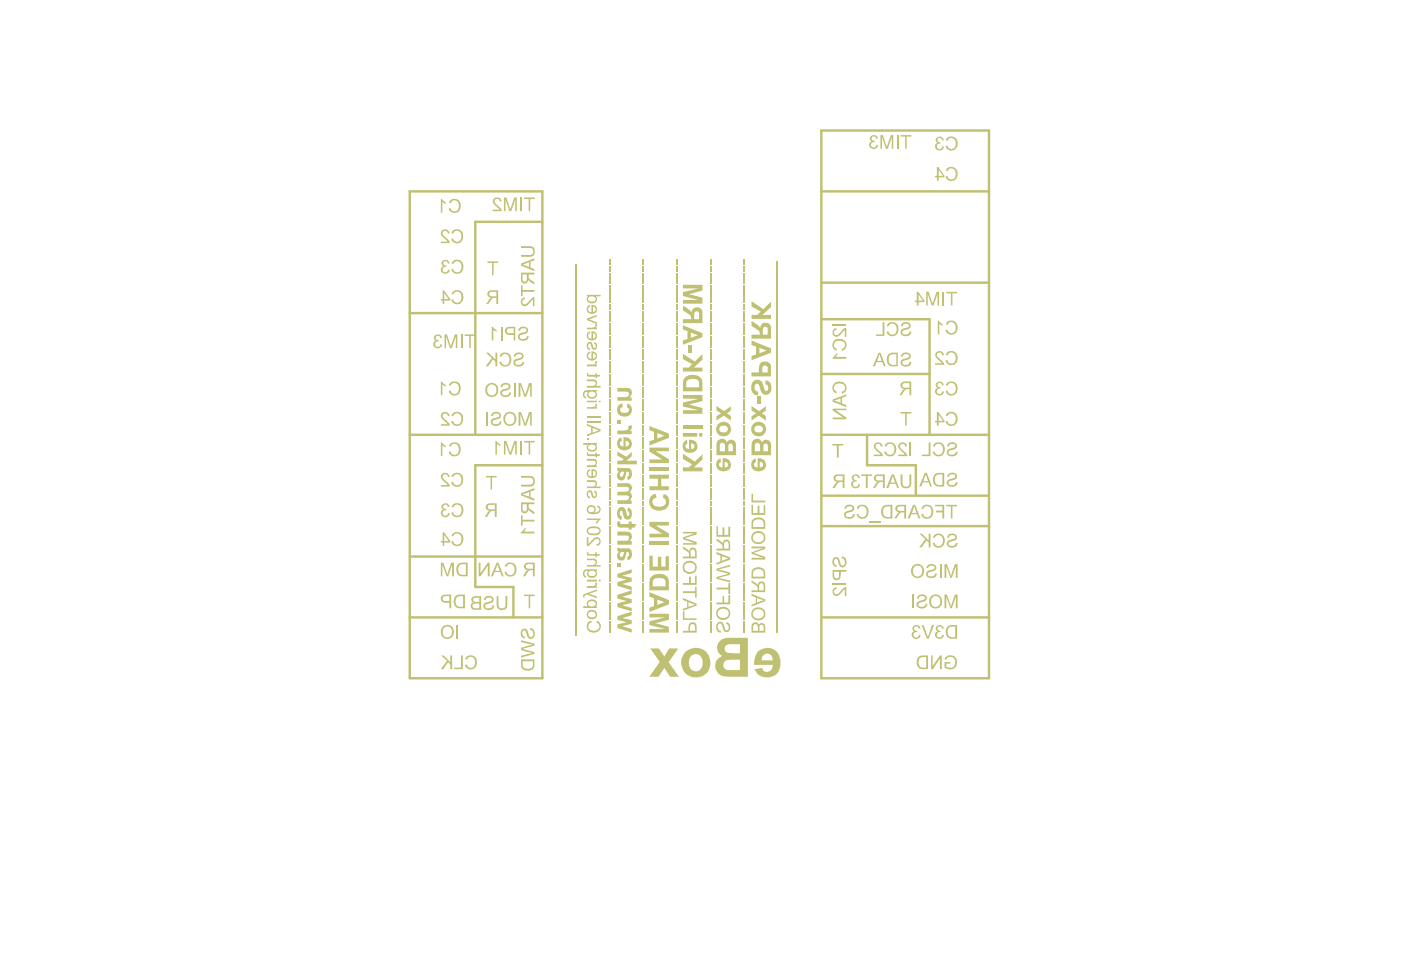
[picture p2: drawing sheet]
<svg xmlns="http://www.w3.org/2000/svg" width="289mm" height="202mm" viewBox="0 0 289 202" stroke-linecap="round" stroke-linejoin="round" font-family="sans-serif">
<g fill="none" stroke="#c0c073" stroke-width=".5">
<path d="M84.5 39.5h27.4v100.4h-27.4zM169.4 26.9h34.6v113h-34.6zM169.4 39.5h34.6M111.9 45.8h-13.9v43.9M169.4 58.3h34.6M84.5 64.6h27.4M169.4 65.8h22.3v23.9M169.4 77.1h22.3M84.5 89.7h27.4M111.9 96h-13.9v25.1h7.9v6.3M169.4 89.7h34.6M178.8 89.7v6.3h10.1v6.2"/>
<path d="M84.5 114.8h27.4M169.4 108.5h34.6M169.4 102.2h34.6M84.5 127.4h27.4M169.4 127.4h34.6"/>
</g>
<g fill="#c0c073">
<path d="M185.7 85h2.2v.3h-.9v2.5h-.3v-2.5h-1z"/>
<path d="M100.2 98.2h2.2v.3h-.9v2.5h-.3v-2.5h-1z"/>
<path d="M100.5 53.9h2.2v.3h-.9v2.5h-.3v-2.5h-1z"/>
<path d="M155 112.7h2.8v.5l-2.4 .8 2.4 .9v.5h-2.8v-.4h2.4l-2.4-.8v-.3l2.3-.8h-2.3z"/>
<path d="M155 104.1h.3v1.7h.9v-1.5h.4v1.5h.9v-1.6h.3v2h-2.8z"/>
<path d="M155 101.9h.3v1.3h2.5v.4h-2.8z"/>
<path d="M125.6 129.4h.3v1.1h-.3z"/>
<path d="M125.6 128.1h.3v1.1h-.3z"/>
<path d="M125.6 126.8h.3v1.1h-.3z"/>
<path d="M125.6 125.5h.3v1.1h-.3z"/>
<path d="M125.6 124.2h.3v1.1h-.3z"/>
<path d="M125.6 122.9h.3v1.1h-.3z"/>
<path d="M125.6 121.6h.3v1h-.3z"/>
<path d="M125.6 120.3h.3v1h-.3z"/>
<path d="M125.6 118.9h.3v1.1h-.3z"/>
<path d="M125.6 117.7h.3v1.1h-.3z"/>
<path d="M125.6 116.4h.3v1h-.3z"/>
<path d="M125.6 115h.3v1.1h-.3z"/>
<path d="M125.6 113.7h.3v1.1h-.3z"/>
<path d="M125.6 112.4h.3v1.1h-.3z"/>
<path d="M125.6 111.1h.3v1.1h-.3z"/>
<path d="M125.6 109.8h.3v1.1h-.3z"/>
<path d="M125.6 108.5h.3v1.1h-.3z"/>
<path d="M125.6 107.2h.3v1.1h-.3z"/>
<path d="M125.6 105.9h.3v1.1h-.3z"/>
<path d="M125.6 104.6h.3v1h-.3z"/>
<path d="M125.6 103.3h.3v1h-.3z"/>
<path d="M125.6 102h.3v1.1h-.3z"/>
<path d="M125.6 100.7h.3v1h-.3z"/>
<path d="M125.6 99.4h.3v1h-.3z"/>
<path d="M125.6 98h.3v1.1h-.3z"/>
<path d="M125.6 96.7h.3v1.1h-.3z"/>
<path d="M125.6 95.5h.3v1h-.3z"/>
<path d="M125.6 94.1h.3v1.1h-.3z"/>
<path d="M125.6 92.8h.3v1.1h-.3z"/>
<path d="M125.6 91.5h.3v1.1h-.3z"/>
<path d="M125.6 90.2h.3v1.1h-.3z"/>
<path d="M125.6 88.9h.3v1h-.3z"/>
<path d="M125.6 87.6h.3v1h-.3z"/>
<path d="M125.6 86.3h.3v1.1h-.3z"/>
<path d="M125.6 85h.3v1.1h-.3z"/>
<path d="M125.6 83.7h.3v1h-.3z"/>
<path d="M125.6 82.3h.3v1.1h-.3z"/>
<path d="M125.6 81h.3v1.1h-.3z"/>
<path d="M125.6 79.8h.3v1h-.3z"/>
<path d="M125.6 78.5h.3v1h-.3z"/>
<path d="M125.6 77.1h.3v1.1h-.3z"/>
<path d="M125.6 75.8h.3v1.1h-.3z"/>
<path d="M125.6 74.5h.3v1.1h-.3z"/>
<path d="M125.6 73.2h.3v1h-.3z"/>
<path d="M125.6 71.9h.3v1h-.3z"/>
<path d="M125.6 70.6h.3v1.1h-.3z"/>
<path d="M125.6 69.3h.3v1.1h-.3z"/>
<path d="M125.6 68h.3v1h-.3z"/>
<path d="M125.6 66.7h.3v1h-.3z"/>
<path d="M125.6 65.3h.3v1.1h-.3z"/>
<path d="M125.6 64.1h.3v1h-.3z"/>
<path d="M125.6 62.8h.3v1h-.3z"/>
<path d="M125.6 61.4h.3v1.1h-.3z"/>
<path d="M125.6 60.1h.3v1.1h-.3z"/>
<path d="M125.6 58.8h.3v1.1h-.3z"/>
<path d="M125.6 57.5h.3v1.1h-.3z"/>
<path d="M125.6 56.2h.3v1h-.3z"/>
<path d="M125.6 54.9h.3v1.1h-.3z"/>
<path d="M125.6 53.6h.3v1.1h-.3z"/>
<path d="M132.5 129.4h.4v1.1h-.4z"/>
<path d="M132.5 128.1h.4v1.1h-.4z"/>
<path d="M132.5 126.8h.4v1.1h-.4z"/>
<path d="M132.5 125.5h.4v1.1h-.4z"/>
<path d="M132.5 124.2h.4v1.1h-.4z"/>
<path d="M132.5 122.9h.4v1.1h-.4z"/>
<path d="M132.5 121.6h.4v1h-.4z"/>
<path d="M132.5 120.3h.4v1h-.4z"/>
<path d="M132.5 118.9h.4v1.1h-.4z"/>
<path d="M132.5 117.7h.4v1.1h-.4z"/>
<path d="M132.5 116.4h.4v1h-.4z"/>
<path d="M132.5 115h.4v1.1h-.4z"/>
<path d="M132.5 113.7h.4v1.1h-.4z"/>
<path d="M132.5 112.4h.4v1.1h-.4z"/>
<path d="M132.5 111.1h.4v1.1h-.4z"/>
<path d="M132.5 109.8h.4v1.1h-.4z"/>
<path d="M132.5 108.5h.4v1.1h-.4z"/>
<path d="M132.5 107.2h.4v1.1h-.4z"/>
<path d="M132.5 105.9h.4v1.1h-.4z"/>
<path d="M132.5 104.6h.4v1h-.4z"/>
<path d="M132.5 103.3h.4v1h-.4z"/>
<path d="M132.5 102h.4v1.1h-.4z"/>
<path d="M132.5 100.7h.4v1h-.4z"/>
<path d="M132.5 99.4h.4v1h-.4z"/>
<path d="M132.5 98h.4v1.1h-.4z"/>
<path d="M132.5 96.7h.4v1.1h-.4z"/>
<path d="M132.5 95.5h.4v1h-.4z"/>
<path d="M132.5 94.1h.4v1.1h-.4z"/>
<path d="M132.5 92.8h.4v1.1h-.4z"/>
<path d="M132.5 91.5h.4v1.1h-.4z"/>
<path d="M132.5 90.2h.4v1.1h-.4z"/>
<path d="M132.5 88.9h.4v1h-.4z"/>
<path d="M132.5 87.6h.4v1h-.4z"/>
<path d="M132.5 86.3h.4v1.1h-.4z"/>
<path d="M132.5 85h.4v1.1h-.4z"/>
<path d="M132.5 83.7h.4v1h-.4z"/>
<path d="M132.5 82.3h.4v1.1h-.4z"/>
<path d="M132.5 81h.4v1.1h-.4z"/>
<path d="M132.5 79.8h.4v1h-.4z"/>
<path d="M132.5 78.5h.4v1h-.4z"/>
<path d="M132.5 77.1h.4v1.1h-.4z"/>
<path d="M132.5 75.8h.4v1.1h-.4z"/>
<path d="M132.5 74.5h.4v1.1h-.4z"/>
<path d="M132.5 73.2h.4v1h-.4z"/>
<path d="M132.5 71.9h.4v1h-.4z"/>
<path d="M132.5 70.6h.4v1.1h-.4z"/>
<path d="M132.5 69.3h.4v1.1h-.4z"/>
<path d="M132.5 68h.4v1h-.4z"/>
<path d="M132.5 66.7h.4v1h-.4z"/>
<path d="M132.5 65.3h.4v1.1h-.4z"/>
<path d="M132.5 64.1h.4v1h-.4z"/>
<path d="M132.5 62.8h.4v1h-.4z"/>
<path d="M132.5 61.4h.4v1.1h-.4z"/>
<path d="M132.5 60.1h.4v1.1h-.4z"/>
<path d="M132.5 58.8h.4v1.1h-.4z"/>
<path d="M132.5 57.5h.4v1.1h-.4z"/>
<path d="M132.5 56.2h.4v1h-.4z"/>
<path d="M132.5 54.9h.4v1.1h-.4z"/>
<path d="M132.5 53.6h.4v1.1h-.4z"/>
<path d="M139.5 129.4h.3v1.1h-.3z"/>
<path d="M139.5 128.1h.3v1.1h-.3z"/>
<path d="M139.5 126.8h.3v1.1h-.3z"/>
<path d="M139.5 125.5h.3v1.1h-.3z"/>
<path d="M139.5 124.2h.3v1.1h-.3z"/>
<path d="M139.5 122.9h.3v1.1h-.3z"/>
<path d="M139.5 121.6h.3v1h-.3z"/>
<path d="M139.5 120.3h.3v1h-.3z"/>
<path d="M139.5 118.9h.3v1.1h-.3z"/>
<path d="M139.5 117.7h.3v1.1h-.3z"/>
<path d="M139.5 116.4h.3v1h-.3z"/>
<path d="M139.5 115h.3v1.1h-.3z"/>
<path d="M139.5 113.7h.3v1.1h-.3z"/>
<path d="M139.5 112.4h.3v1.1h-.3z"/>
<path d="M139.5 111.1h.3v1.1h-.3z"/>
<path d="M139.5 109.8h.3v1.1h-.3z"/>
<path d="M139.5 108.5h.3v1.1h-.3z"/>
<path d="M139.5 107.2h.3v1.1h-.3z"/>
<path d="M139.5 105.9h.3v1.1h-.3z"/>
<path d="M139.5 104.6h.3v1h-.3z"/>
<path d="M139.5 103.3h.3v1h-.3z"/>
<path d="M139.5 102h.3v1.1h-.3z"/>
<path d="M139.5 100.7h.3v1h-.3z"/>
<path d="M139.5 99.4h.3v1h-.3z"/>
<path d="M139.5 98h.3v1.1h-.3z"/>
<path d="M139.5 96.7h.3v1.1h-.3z"/>
<path d="M139.5 95.5h.3v1h-.3z"/>
<path d="M139.5 94.1h.3v1.1h-.3z"/>
<path d="M139.5 92.8h.3v1.1h-.3z"/>
<path d="M139.5 91.5h.3v1.1h-.3z"/>
<path d="M139.5 90.2h.3v1.1h-.3z"/>
<path d="M139.5 88.9h.3v1h-.3z"/>
<path d="M139.5 87.6h.3v1h-.3z"/>
<path d="M139.5 86.3h.3v1.1h-.3z"/>
<path d="M139.5 85h.3v1.1h-.3z"/>
<path d="M139.5 83.7h.3v1h-.3z"/>
<path d="M139.5 82.3h.3v1.1h-.3z"/>
<path d="M139.5 81h.3v1.1h-.3z"/>
<path d="M139.5 79.8h.3v1h-.3z"/>
<path d="M139.5 78.5h.3v1h-.3z"/>
<path d="M139.5 77.1h.3v1.1h-.3z"/>
<path d="M139.5 75.8h.3v1.1h-.3z"/>
<path d="M139.5 74.5h.3v1.1h-.3z"/>
<path d="M139.5 73.2h.3v1h-.3z"/>
<path d="M139.5 71.9h.3v1h-.3z"/>
<path d="M139.5 70.6h.3v1.1h-.3z"/>
<path d="M139.5 69.3h.3v1.1h-.3z"/>
<path d="M139.5 68h.3v1h-.3z"/>
<path d="M139.5 66.7h.3v1h-.3z"/>
<path d="M139.5 65.3h.3v1.1h-.3z"/>
<path d="M139.5 64.1h.3v1h-.3z"/>
<path d="M139.5 62.8h.3v1h-.3z"/>
<path d="M139.5 61.4h.3v1.1h-.3z"/>
<path d="M139.5 60.1h.3v1.1h-.3z"/>
<path d="M139.5 58.8h.3v1.1h-.3z"/>
<path d="M139.5 57.5h.3v1.1h-.3z"/>
<path d="M139.5 56.2h.3v1h-.3z"/>
<path d="M139.5 54.9h.3v1.1h-.3z"/>
<path d="M139.5 53.6h.3v1.1h-.3z"/>
<path d="M146.4 129.4h.3v1.1h-.3z"/>
<path d="M146.4 128.1h.3v1.1h-.3z"/>
<path d="M146.4 126.8h.3v1.1h-.3z"/>
<path d="M146.4 125.5h.3v1.1h-.3z"/>
<path d="M146.4 124.2h.3v1.1h-.3z"/>
<path d="M146.4 122.9h.3v1.1h-.3z"/>
<path d="M146.4 121.6h.3v1h-.3z"/>
<path d="M146.4 120.3h.3v1h-.3z"/>
<path d="M146.4 118.9h.3v1.1h-.3z"/>
<path d="M146.4 117.7h.3v1.1h-.3z"/>
<path d="M146.4 116.4h.3v1h-.3z"/>
<path d="M146.4 115h.3v1.1h-.3z"/>
<path d="M146.4 113.7h.3v1.1h-.3z"/>
<path d="M146.4 112.4h.3v1.1h-.3z"/>
<path d="M146.4 111.1h.3v1.1h-.3z"/>
<path d="M146.4 109.8h.3v1.1h-.3z"/>
<path d="M146.4 108.5h.3v1.1h-.3z"/>
<path d="M146.4 107.2h.3v1.1h-.3z"/>
<path d="M146.4 105.9h.3v1.1h-.3z"/>
<path d="M146.4 104.6h.3v1h-.3z"/>
<path d="M146.4 103.3h.3v1h-.3z"/>
<path d="M146.4 102h.3v1.1h-.3z"/>
<path d="M146.4 100.7h.3v1h-.3z"/>
<path d="M146.4 99.4h.3v1h-.3z"/>
<path d="M146.4 98h.3v1.1h-.3z"/>
<path d="M146.4 96.7h.3v1.1h-.3z"/>
<path d="M146.4 95.5h.3v1h-.3z"/>
<path d="M146.4 94.1h.3v1.1h-.3z"/>
<path d="M146.4 92.8h.3v1.1h-.3z"/>
<path d="M146.4 91.5h.3v1.1h-.3z"/>
<path d="M146.4 90.2h.3v1.1h-.3z"/>
<path d="M146.4 88.9h.3v1h-.3z"/>
<path d="M146.4 87.6h.3v1h-.3z"/>
<path d="M146.4 86.3h.3v1.1h-.3z"/>
<path d="M146.4 85h.3v1.1h-.3z"/>
<path d="M146.4 83.7h.3v1h-.3z"/>
<path d="M146.4 82.3h.3v1.1h-.3z"/>
<path d="M146.4 81h.3v1.1h-.3z"/>
<path d="M146.4 79.8h.3v1h-.3z"/>
<path d="M146.4 78.5h.3v1h-.3z"/>
<path d="M146.4 77.1h.3v1.1h-.3z"/>
<path d="M146.4 75.8h.3v1.1h-.3z"/>
<path d="M146.4 74.5h.3v1.1h-.3z"/>
<path d="M146.4 73.2h.3v1h-.3z"/>
<path d="M146.4 71.9h.3v1h-.3z"/>
<path d="M146.4 70.6h.3v1.1h-.3z"/>
<path d="M146.4 69.3h.3v1.1h-.3z"/>
<path d="M146.4 68h.3v1h-.3z"/>
<path d="M146.4 66.7h.3v1h-.3z"/>
<path d="M146.4 65.3h.3v1.1h-.3z"/>
<path d="M146.4 64.1h.3v1h-.3z"/>
<path d="M146.4 62.8h.3v1h-.3z"/>
<path d="M146.4 61.4h.3v1.1h-.3z"/>
<path d="M146.4 60.1h.3v1.1h-.3z"/>
<path d="M146.4 58.8h.3v1.1h-.3z"/>
<path d="M146.4 57.5h.3v1.1h-.3z"/>
<path d="M146.4 56.2h.3v1h-.3z"/>
<path d="M146.4 54.9h.3v1.1h-.3z"/>
<path d="M146.4 53.6h.3v1.1h-.3z"/>
<path d="M153.3 129.4h.3v1.1h-.3z"/>
<path d="M153.3 128.1h.3v1.1h-.3z"/>
<path d="M153.3 126.8h.3v1.1h-.3z"/>
<path d="M153.3 125.5h.3v1.1h-.3z"/>
<path d="M153.3 124.2h.3v1.1h-.3z"/>
<path d="M153.3 122.9h.3v1.1h-.3z"/>
<path d="M153.3 121.6h.3v1h-.3z"/>
<path d="M153.3 120.3h.3v1h-.3z"/>
<path d="M153.3 118.9h.3v1.1h-.3z"/>
<path d="M153.3 117.7h.3v1.1h-.3z"/>
<path d="M153.3 116.4h.3v1h-.3z"/>
<path d="M153.3 115h.3v1.1h-.3z"/>
<path d="M153.3 113.7h.3v1.1h-.3z"/>
<path d="M153.3 112.4h.3v1.1h-.3z"/>
<path d="M153.3 111.1h.3v1.1h-.3z"/>
<path d="M153.3 109.8h.3v1.1h-.3z"/>
<path d="M153.3 108.5h.3v1.1h-.3z"/>
<path d="M153.3 107.2h.3v1.1h-.3z"/>
<path d="M153.3 105.9h.3v1.1h-.3z"/>
<path d="M153.3 104.6h.3v1h-.3z"/>
<path d="M153.3 103.3h.3v1h-.3z"/>
<path d="M153.3 102h.3v1.1h-.3z"/>
<path d="M153.3 100.7h.3v1h-.3z"/>
<path d="M153.3 99.4h.3v1h-.3z"/>
<path d="M153.3 98h.3v1.1h-.3z"/>
<path d="M153.3 96.7h.3v1.1h-.3z"/>
<path d="M153.3 95.5h.3v1h-.3z"/>
<path d="M153.3 94.1h.3v1.1h-.3z"/>
<path d="M153.3 92.8h.3v1.1h-.3z"/>
<path d="M153.3 91.5h.3v1.1h-.3z"/>
<path d="M153.3 90.2h.3v1.1h-.3z"/>
<path d="M153.3 88.9h.3v1h-.3z"/>
<path d="M153.3 87.6h.3v1h-.3z"/>
<path d="M153.3 86.3h.3v1.1h-.3z"/>
<path d="M153.3 85h.3v1.1h-.3z"/>
<path d="M153.3 83.7h.3v1h-.3z"/>
<path d="M153.3 82.3h.3v1.1h-.3z"/>
<path d="M153.3 81h.3v1.1h-.3z"/>
<path d="M153.3 79.8h.3v1h-.3z"/>
<path d="M153.3 78.5h.3v1h-.3z"/>
<path d="M153.3 77.1h.3v1.1h-.3z"/>
<path d="M153.3 75.8h.3v1.1h-.3z"/>
<path d="M153.3 74.5h.3v1.1h-.3z"/>
<path d="M153.3 73.2h.3v1h-.3z"/>
<path d="M153.3 71.9h.3v1h-.3z"/>
<path d="M153.3 70.6h.3v1.1h-.3z"/>
<path d="M153.3 69.3h.3v1.1h-.3z"/>
<path d="M153.3 68h.3v1h-.3z"/>
<path d="M153.3 66.7h.3v1h-.3z"/>
<path d="M153.3 65.3h.3v1.1h-.3z"/>
<path d="M153.3 64.1h.3v1h-.3z"/>
<path d="M153.3 62.8h.3v1h-.3z"/>
<path d="M153.3 61.4h.3v1.1h-.3z"/>
<path d="M153.3 60.1h.3v1.1h-.3z"/>
<path d="M153.3 58.8h.3v1.1h-.3z"/>
<path d="M153.3 57.5h.3v1.1h-.3z"/>
<path d="M153.3 56.2h.3v1h-.3z"/>
<path d="M153.3 54.9h.3v1.1h-.3z"/>
<path d="M153.3 53.6h.3v1.1h-.3z"/>
<path d="M100.6 60.3a.84 .84 0 0 0 .7 1.1l-.5 .4-.5 .9h.4l.4-.6a.92 .92 0 0 1 .8-.7h.5v1.3h.3v-2.8h-1.5h-.3zM100.9 60.4l.4-.2h1.1v.9h-.8a.54 .54 0 0 1-.6-.1 .54 .54 0 0 1-.1-.6z"/>
<path d="M100.3 104.2a.84 .84 0 0 0 .7 1.2l-.5 .3-.5 .9h.4l.4-.6a.92 .92 0 0 1 .8-.6h.4v1.2h.4v-2.8h-1.5l-.3 .1zM100.6 104.4l.4-.3h1v1h-.7a.54 .54 0 0 1-.6-.2 .54 .54 0 0 1-.1-.5z"/>
<path d="M185.8 79.1a.84 .84 0 0 0 .7 1.2l-.5 .3-.5 .9h.4l.4-.6a.92 .92 0 0 1 .8-.6h.5v1.2h.3v-2.8h-1.5l-.3 .1zM186.1 79.3l.4-.3h1.1v1h-.8a.54 .54 0 0 1-.6-.2 .54 .54 0 0 1-.1-.5z"/>
<path d="M155.2 128.6l-.2 .4v1.5h2.8v-1.1a.71 .71 0 0 0-.4-.8 .71 .71 0 0 0-.9 .3 .77 .77 0 0 0-1.3-.3zM156.7 129a.49 .49 0 0 1 .6 0 .49 .49 0 0 1 .2 .5v.6h-.9zM155.4 128.9a.54 .54 0 0 1 .7 0 .54 .54 0 0 1 .2 .6v.6h-1z"/>
<path d="M155.2 125.7v.1a1.42 1.42 0 0 0 .9 2.1 1.42 1.42 0 0 0 1.7-1.4 1.47 1.47 0 0 0-1-1.2 1.47 1.47 0 0 0-1.6 .4zM155.4 126l.3-.2a1.07 1.07 0 0 1 1.5 .1 1.07 1.07 0 0 1 0 1.5h-.1a1.11 1.11 0 0 1-1.3 .1 1.11 1.11 0 0 1-.5-1.1z"/>
<path d="M155 122.5v.4l.9 .3v1.2l-.9 .3v.4l2.8-1.1v-.4zM156.1 123.3l1.4 .5-1.4 .5z"/>
<path d="M155 119.7v.4l.9 .6 .3 .4v.7h-1.2v.3h2.8v-1.2a.79 .79 0 0 0-.7-1 .79 .79 0 0 0-.9 .8l-.3-.4zM156.6 120.5a.49 .49 0 0 1 .6-.2 .49 .49 0 0 1 .3 .6v.9h-.9z"/>
<path d="M155.1 117.6l-.1 1.7h2.8v-1.2a1.52 1.52 0 0 0-2.4-.8zM155.4 117.7h.1a1.2 1.2 0 0 1 1.9 .3l.1 .9h-2.2z"/>
<path d="M155.2 110.1a1.44 1.44 0 0 0 .4 2 1.44 1.44 0 0 0 2-.5 1.34 1.34 0 0 0 0-1.5 1.34 1.34 0 0 0-1.5-.5l-.6 .2zM155.5 110.2l.4-.2a1.01 1.01 0 0 1 1.4 .3 1.01 1.01 0 0 1-.2 1.4l-.4 .1a1.03 1.03 0 0 1-1.2-.3 1.03 1.03 0 0 1 0-1.3z"/>
<path d="M155.2 107.2l-.2 .5v1.4h2.8v-1a1.38 1.38 0 0 0-2.1-1.2zM155.5 107.4l.6-.3a.99 .99 0 0 1 1.4 1v.6h-2.2v-.8z"/>
</g>
<path d="M160.3 53.8v76.7" fill="none" stroke="#c0c073" stroke-width=".25"/>
<g fill="#c0c073">
<path d="M93.3 85.3l.3-.2a1.34 1.34 0 0 1 1.6 .2 1.34 1.34 0 0 1 .2 1.6 1.23 1.23 0 0 1-1.2 1 1.23 1.23 0 0 1-1.1-1l.3-.1a.91 .91 0 0 0 1.2 .6 .91 .91 0 0 0 .5-1.2 .88 .88 0 0 0-.7-.9 .88 .88 0 0 0-1 .6l-.3-.2z"/>
<path d="M91 85.3h.1a.92 .92 0 0 1 1-.3 .92 .92 0 0 1 .6 .8l-.3 .1a.55 .55 0 0 0-.9-.5 .55 .55 0 0 0 .1 1l.4 .3a1.46 1.46 0 0 1 .8 1.1h-1.9v-.3h1.4l-1-.9a1.07 1.07 0 0 1-.3-1.3z"/>
<path d="M93.3 60.3a1.36 1.36 0 0 1 1.8-.2 1.36 1.36 0 0 1 .3 1.8 1.24 1.24 0 0 1-1.2 .9 1.24 1.24 0 0 1-1.1-1l.3-.1a.91 .91 0 0 0 1.2 .6 .91 .91 0 0 0 .5-1.2 .84 .84 0 0 0-.7-.9 .84 .84 0 0 0-.9 .6l-.4-.2z"/>
<path d="M104.3 116.4h.1a1.35 1.35 0 0 1 1.7-.1 1.35 1.35 0 0 1 .3 1.7 1.23 1.23 0 0 1-1.1 .9 1.23 1.23 0 0 1-1.2-.9l.3-.1a.88 .88 0 0 0 1.1 .7 .88 .88 0 0 0 .6-1.2 .89 .89 0 0 0-.6-1 .89 .89 0 0 0-1.1 .5l-.3-.1z"/>
<path d="M98.7 116.1h.4v2.2l1.5-2.2h.4v2.8h-.4v-2.2l-1.5 2.2h-.4z"/>
<path d="M108.1 90.9h2.2v.4h-1v2.5h-.3v-2.5h-.9z"/>
<path d="M91.3 59.9v1.8h-.4v.3h.4v.7h.3v-.7h1.3v-.3l-1.4-1.8zM91.6 60.4l.9 1.3h-.9z"/>
<path d="M102.4 116.1l-1.2 2.8h.5l.3-.9h1.2l.3 .9h.4l-1.1-2.8zM102.6 116.4l.4 1.3h-.9z"/>
<path d="M108.1 116.4a.84 .84 0 0 0 .7 1.2l-.4 .3-.6 1h.5l.3-.6a.92 .92 0 0 1 .9-.7h.4v1.3h.4v-2.8h-1.5h-.3zM108.5 116.6l.3-.2h1.1v.9h-.8a.54 .54 0 0 1-.5-.1 .54 .54 0 0 1-.1-.6z"/>
</g>
<path d="M107.5 90.9v2.9" fill="none" stroke="#c0c073" stroke-width=".38"/>
<g fill="#c0c073">
<path d="M103.9 90.9h.5l.9 2.5 .8-2.5h.5v2.9h-.3v-2.4l-.9 2.4h-.3l-.9-2.4v2.4h-.3z"/>
<path d="M102.2 90.9h.2l.8 .7v.4l-.7-.4v2.2h-.3z"/>
<path d="M106.9 85h.6l.8 2.4 .8-2.4h.6v2.8h-.4v-2.4l-.8 2.4h-.4l-.8-2.4v2.4h-.4z"/>
<path d="M101.4 85.4a1.08 1.08 0 0 1 1.9 .2 .98 .98 0 0 1-1.1 1 .48 .48 0 0 0-.6 .3 .48 .48 0 0 0 .4 .6 .8 .8 0 0 0 1.1-.6h.3a1.16 1.16 0 0 1-1.1 1 1.16 1.16 0 0 1-1.1-.9 1.59 1.59 0 0 1 1.4-.9 .41 .41 0 0 0 .4-.6 .41 .41 0 0 0-.6-.2l-.5 .1-.2 .4h-.4z"/>
<path d="M104.2 85.2a1.46 1.46 0 0 0-.2 2 1.46 1.46 0 0 0 2 .4 1.47 1.47 0 0 0 .3-2 1.47 1.47 0 0 0-1.9-.5zM104.3 85.7a1 1 0 0 1 1.3-.3 1 1 0 0 1 .5 1.3 .96 .96 0 0 1-1.2 .8 .96 .96 0 0 1-.7-1.2z"/>
</g>
<path d="M100.4 85v2.8" fill="none" stroke="#c0c073" stroke-width=".38"/>
<path d="M108.1 40.7h2.2v.3h-1v2.6h-.3v-2.6h-.9z" fill="#c0c073"/>
<path d="M107.5 40.7v2.9" fill="none" stroke="#c0c073" stroke-width=".38"/>
<g fill="#c0c073">
<path d="M103.9 40.7h.5l.9 2.5 .8-2.5h.5v2.9h-.3v-2.4l-.9 2.4h-.3l-.9-2.4v2.4h-.3z"/>
<path d="M101.7 41.1a.92 .92 0 0 1 1-.4 .92 .92 0 0 1 .7 .8l-.4 .1a.54 .54 0 0 0-.8-.5 .54 .54 0 0 0 .1 .9l1 1 .2 .6h-1.9v-.4h1.4l-1-.9a.97 .97 0 0 1-.3-1.2z"/>
<path d="M93.3 104.2a1.35 1.35 0 0 1 1.8-.2 1.35 1.35 0 0 1 .3 1.8 1.24 1.24 0 0 1-1.2 .9 1.24 1.24 0 0 1-1.1-.9l.3-.2a.9 .9 0 0 0 1.1 .8 .9 .9 0 0 0 .7-1.1v-.1a.89 .89 0 0 0-.6-1 .89 .89 0 0 0-1.1 .5l-.4-.1z"/>
<path d="M91.1 104.2h.1a.86 .86 0 0 1 .9-.4 .86 .86 0 0 1 .6 .8h-.3a.49 .49 0 0 0-.6-.5 .49 .49 0 0 0-.4 .6 .49 .49 0 0 0 .6 .3v.3a.57 .57 0 0 0-.7 .4 .57 .57 0 0 0 .5 .7 .57 .57 0 0 0 .6-.6l.3 .1a.88 .88 0 0 1-1.3 .7 .88 .88 0 0 1 0-1.5 .77 .77 0 0 1-.3-.9z"/>
<path d="M93.3 97.9l.3-.2a1.34 1.34 0 0 1 1.6 .2 1.34 1.34 0 0 1 .2 1.6 1.23 1.23 0 0 1-1.2 .9 1.23 1.23 0 0 1-1.1-.9l.3-.1a.91 .91 0 0 0 1.2 .6 .91 .91 0 0 0 .5-1.3 .88 .88 0 0 0-.7-.8 .88 .88 0 0 0-1 .5l-.3-.1z"/>
<path d="M91 97.9h.1a.92 .92 0 0 1 1-.4 .92 .92 0 0 1 .6 .9h-.3a.55 .55 0 0 0-.9-.5 .55 .55 0 0 0 .1 1l.4 .4a1.46 1.46 0 0 1 .8 1.1h-1.9v-.4h1.4l-1-.9a1.07 1.07 0 0 1-.3-1.2z"/>
<path d="M92.8 79h.1a1.35 1.35 0 0 1 1.7 0 1.35 1.35 0 0 1 .3 1.7 1.23 1.23 0 0 1-1.2 .9 1.23 1.23 0 0 1-1.2-.9l.4-.2a.88 .88 0 0 0 1.1 .7 .88 .88 0 0 0 .6-1.1 .89 .89 0 0 0-.6-1 .89 .89 0 0 0-1.1 .5l-.4-.1z"/>
<path d="M90.9 78.7h.2l.8 .7v.4l-.7-.5v2.2h-.3z"/>
<path d="M93.3 54a1.35 1.35 0 0 1 1.8-.2 1.35 1.35 0 0 1 .3 1.8 1.24 1.24 0 0 1-1.2 .9 1.24 1.24 0 0 1-1.1-1l.3-.1a.9 .9 0 0 0 1.1 .7 .9 .9 0 0 0 .7-1.1 .89 .89 0 0 0-.6-1.1 .89 .89 0 0 0-1.1 .6l-.4-.1z"/>
<path d="M91.1 54h.1a.86 .86 0 0 1 .9-.4 .86 .86 0 0 1 .6 .8h-.3a.49 .49 0 0 0-.6-.6 .49 .49 0 0 0-.4 .6 .49 .49 0 0 0 .6 .4v.3a.57 .57 0 0 0-.7 .4 .57 .57 0 0 0 .5 .7 .57 .57 0 0 0 .6-.6l.3 .1a.88 .88 0 0 1-1.3 .7 .88 .88 0 0 1 0-1.5 .77 .77 0 0 1-.3-.9z"/>
<path d="M92.8 41.4h.1a1.35 1.35 0 0 1 1.7-.1 1.35 1.35 0 0 1 .3 1.7 1.23 1.23 0 0 1-1.2 .9 1.23 1.23 0 0 1-1.2-.9l.4-.1a.88 .88 0 0 0 1.1 .7 .88 .88 0 0 0 .6-1.2 .89 .89 0 0 0-.6-1 .89 .89 0 0 0-1.1 .5l-.4-.1z"/>
<path d="M90.9 41h.2l.8 .7v.4l-.7-.4v2.2h-.3z"/>
<path d="M93.3 47.6l.3-.2a1.34 1.34 0 0 1 1.6 .3 1.34 1.34 0 0 1 .2 1.6 1.23 1.23 0 0 1-1.2 .9 1.23 1.23 0 0 1-1.1-.9l.3-.2a.91 .91 0 0 0 1.2 .7 .91 .91 0 0 0 .5-1.3 .88 .88 0 0 0-.7-.9 .88 .88 0 0 0-1 .6l-.3-.1z"/>
<path d="M91 47.6h.1a.92 .92 0 0 1 1-.3 .92 .92 0 0 1 .6 .8l-.3 .1a.55 .55 0 0 0-.9-.5 .55 .55 0 0 0 .1 1l.4 .4a1.46 1.46 0 0 1 .8 1h-1.9v-.3h1.4l-1-.9a1.07 1.07 0 0 1-.3-1.3z"/>
<path d="M102.4 123h.4v1.6a.74 .74 0 0 0 .7 .9 .74 .74 0 0 0 .7-.9v-1.6h.4v1.8a1.11 1.11 0 0 1-.9 1 1.11 1.11 0 0 1-1.2-.5l-.1-.3z"/>
<path d="M99.8 123.4l.1-.1a1.08 1.08 0 0 1 1.9 .3 .98 .98 0 0 1-1.1 .9 .49 .49 0 0 0-.6 .4 .49 .49 0 0 0 .3 .6h.1a.72 .72 0 0 0 1-.7l.4 .1a1.16 1.16 0 0 1-1.1 .9 1.16 1.16 0 0 1-1.1-.8 1.59 1.59 0 0 1 1.3-1 .41 .41 0 0 0 .5-.5 .41 .41 0 0 0-.7-.2h-.5l-.1 .5h-.4z"/>
<path d="M108.1 122.6h2.2v.4h-1v2.5h-.3v-2.5h-.9z"/>
<path d="M107.5 98.2h1.7a1.13 1.13 0 0 1 1.1 .7 1.13 1.13 0 0 1-.3 1.2l-.5 .3h-2v-.4h1.6a.74 .74 0 0 0 .9-.7 .74 .74 0 0 0-.9-.8h-1.6z"/>
<path d="M107.5 106.3h.3v.9h2.4v.4h-2.4v.9h-.3z"/>
<path d="M108.1 109h.4l-.5 .7h2.2v.3h-2.8v-.2l.6-.5z"/>
<path d="M106.9 79h.6l.8 2.5 .8-2.5h.6v2.8h-.4v-2.3l-.8 2.3h-.4l-.8-2.3v2.3h-.4z"/>
<path d="M97.3 123.3a.67 .67 0 0 0 .3 1 .81 .81 0 0 0-.5 1 .81 .81 0 0 0 1 .5h1.1v-2.8h-1.3zM97.6 123.5l.5-.2h.7v.9h-.6a.48 .48 0 0 1-.5-.2 .48 .48 0 0 1-.1-.5zM97.5 124.7l.5-.2h.8v1h-.7a.56 .56 0 0 1-.5-.2 .56 .56 0 0 1-.1-.6z"/>
<path d="M107.5 101.7v.5l2.7 1.1v-.4l-.8-.3v-1.2l.8-.3v-.4zM107.7 101.9l1.4-.4v.9z"/>
<path d="M107.5 103.6v1.3a.77 .77 0 0 0 .6 1 .77 .77 0 0 0 .9-.8l.5 .5 .7 .5v-.5l-1.2-.9v-.7h1.2v-.4zM107.8 104h.8v.8a.47 .47 0 0 1-.3 .7 .47 .47 0 0 1-.5-.6z"/>
</g>
<path d="M106.1 79v2.8" fill="none" stroke="#c0c073" stroke-width=".38"/>
<g fill="#c0c073">
<path d="M103.4 79.4a1.08 1.08 0 0 1 1.1-.4 1.08 1.08 0 0 1 .8 .8v.1a1.71 1.71 0 0 1-1.5 .8 .5 .5 0 0 0-.1 .7 .5 .5 0 0 0 .7 .1 .65 .65 0 0 0 .7-.6l.3 .1a1.13 1.13 0 0 1-1.8 .7h-.1a.86 .86 0 0 1-.2-1 .86 .86 0 0 1 .9-.5 .52 .52 0 0 0 .6-.2 .52 .52 0 0 0 0-.5 .71 .71 0 0 0-1.2 .3h-.4z"/>
<path d="M106.1 73.1a1.1 1.1 0 0 1 1.9 .2 .78 .78 0 0 1-.8 .9h-.1a1.1 1.1 0 0 0-.9 .7 .87 .87 0 0 0 .9 .4 .87 .87 0 0 0 .7-.7l.3 .1a1.13 1.13 0 0 1-1.1 .9 1.13 1.13 0 0 1-1.1-.8 1.14 1.14 0 0 1 1.3-.9 .43 .43 0 0 0 .4-.6 .43 .43 0 0 0-.6-.2h-.5l-.2 .5h-.4z"/>
<path d="M103.2 73.1a1.33 1.33 0 0 1 1.7-.2 1.33 1.33 0 0 1 .5 1.7 1.21 1.21 0 0 1-1.9 .8l-.5-.6v-.1l.4-.1a.88 .88 0 0 0 1 .7 .88 .88 0 0 0 .7-1.2 .89 .89 0 0 0-.7-1 .89 .89 0 0 0-1 .5l-.4-.1z"/>
<path d="M100.2 72.7h.5l1.5 1.4v-1.4h.3v2.9h-.3v-1l-.5-.5-1 1.5h-.5l1.2-1.7z"/>
<path d="M107 67.8a1.1 1.1 0 0 1 1.9 .2 .78 .78 0 0 1-.8 .9 1.1 1.1 0 0 0-1 .6 .87 .87 0 0 0 .9 .4 .87 .87 0 0 0 .7-.6l.3 .1a1.13 1.13 0 0 1-1 .9 1.13 1.13 0 0 1-1.2-.8v-.1a1.14 1.14 0 0 1 1.3-.9 .43 .43 0 0 0 .5-.5 .43 .43 0 0 0-.6-.3l-.5 .1-.2 .4h-.4z"/>
<path d="M100.5 79.3a1.52 1.52 0 0 0-.4 1.6 1.52 1.52 0 0 0 1.4 1 1.49 1.49 0 0 0 1.2-1.6 1.49 1.49 0 0 0-1.4-1.3zM100.6 79.8a1.02 1.02 0 0 1 1.4-.3 1.02 1.02 0 0 1 .3 1.4v.1a1 1 0 0 1-1.4 .4 1 1 0 0 1-.4-1.4z"/>
<path d="M104.3 67.7a.91 .91 0 0 0 0 1 .91 .91 0 0 0 .9 .4h.7v1.1h.4v-2.8h-1.4zM104.6 68l.5-.3h.8v1h-.7a.52 .52 0 0 1-.6-.1 .52 .52 0 0 1 0-.6z"/>
</g>
<path d="M103.4 67.4v2.8" fill="none" stroke="#c0c073" stroke-width=".38"/>
<g fill="#c0c073">
<path d="M101.4 67.4h.2l.8 .7v.4l-.7-.5v2.2h-.3z"/>
<path d="M172 115a.81 .81 0 0 1 .9 0 .81 .81 0 0 1 .3 .9l.1 .1a.53 .53 0 0 0 .6 .7 .53 .53 0 0 0 .3-.8 .65 .65 0 0 0-.6-.7v-.4a1.08 1.08 0 0 1 .9 1.5 .79 .79 0 0 1-.7 .8 .79 .79 0 0 1-.8-.8l-.1-.4a.64 .64 0 0 0-.6-.6 .79 .79 0 0 0 .2 1.3v.3a1.14 1.14 0 0 1-.5-1.9z"/>
<path d="M171.7 117.6v1.2a.86 .86 0 0 0 1 .9 .86 .86 0 0 0 .7-1.1v-.7h1.1v-.3zM172 117.9h1v.7a.53 .53 0 0 1-.5 .7 .53 .53 0 0 1-.5-.7z"/>
</g>
<path d="M171.7 120.4h2.8" fill="none" stroke="#c0c073" stroke-width=".38"/>
<g fill="#c0c073">
<path d="M171.8 121.5l.7-.4v.4a.55 .55 0 0 0-.4 .9 .55 .55 0 0 0 1-.1l.9-1 .5-.2v1.9h-.3v-1.4l-.9 .9a.9 .9 0 0 1-1.3 .2 .9 .9 0 0 1-.2-1.2z"/>
<path d="M172 79.1a1.48 1.48 0 0 1 1.7-.3 1.48 1.48 0 0 1 .8 1.6 1.23 1.23 0 0 1-.8 .8l-.2-.4a.91 .91 0 0 0 .7-1.1 .91 .91 0 0 0-1.1-.6 .89 .89 0 0 0-1 .6 .89 .89 0 0 0 .5 1.1l-.1 .4-.5-.4a1.18 1.18 0 0 1 0-1.7z"/>
<path d="M171.7 84.3h2.8v.3h-2.2l2.2 1.5v.4h-2.8v-.4h2.2l-2.2-1.4z"/>
<path d="M185.9 73.1a1.1 1.1 0 0 1 1.9 .2 .78 .78 0 0 1-.8 .9 1.1 1.1 0 0 0-1 .7 .87 .87 0 0 0 .9 .4 .87 .87 0 0 0 .7-.7l.3 .1a1.13 1.13 0 0 1-1 .9 1.13 1.13 0 0 1-1.2-.8 1.14 1.14 0 0 1 1.3-.9 .43 .43 0 0 0 .5-.6 .43 .43 0 0 0-.6-.2h-.5l-.2 .5h-.4z"/>
<path d="M185.9 66.8a1.1 1.1 0 0 1 1.9 .2 .78 .78 0 0 1-.8 1 1.1 1.1 0 0 0-1 .6 .87 .87 0 0 0 .9 .4 .87 .87 0 0 0 .7-.7l.3 .1a1.13 1.13 0 0 1-1 1 1.13 1.13 0 0 1-1.2-.9 1.14 1.14 0 0 1 1.3-.9 .43 .43 0 0 0 .5-.5 .43 .43 0 0 0-.6-.3h-.5l-.2 .5h-.4z"/>
<path d="M183.1 66.8a1.33 1.33 0 0 1 1.7-.1 1.33 1.33 0 0 1 .4 1.6 1.21 1.21 0 0 1-1.9 .9l-.5-.7v-.1l.4-.1a.88 .88 0 0 0 1.1 .7 .88 .88 0 0 0 .6-1.2 .89 .89 0 0 0-.6-1 .89 .89 0 0 0-1.1 .5l-.4-.1z"/>
<path d="M182 66.5h.4v2.8h-1.8v-.3h1.4z"/>
<path d="M185.7 27.9h2.2v.3h-.9v2.5h-.3v-2.5h-1z"/>
<path d="M172 98.2a.84 .84 0 0 0 .7 1.2l-.4 .2-.7 1.1h.5l.6-.9 .5-.4h.6v1.3h.4v-2.8h-1.6zM172.4 98.3l1.4-.1v.9h-.8a.52 .52 0 0 1-.6-.2 .52 .52 0 0 1 0-.6z"/>
<path d="M171.7 82.4v.4l2.8 1.2v-.5l-.8-.3v-1.2l.8-.3v-.4zM172 82.6l1.3-.4v.9z"/>
<path d="M183.2 73.1a1.52 1.52 0 0 0 .8 2.5h1.2v-2.9h-1.3zM183.5 73.3l.6-.2h.7v2.2h-.7a1.14 1.14 0 0 1-.8-1.7z"/>
<path d="M181.2 72.7l-1.2 2.9h.4l.4-.9h1.2l.3 .9h.3l-1-2.9zM181.3 73.1l.5 1.3h-.9z"/>
</g>
<path d="M185.1 27.9v2.8" fill="none" stroke="#c0c073" stroke-width=".38"/>
<g fill="#c0c073">
<path d="M181.6 27.9h.5l.8 2.4 .8-2.4h.5v2.8h-.3v-2.4l-.8 2.4h-.4l-.8-2.4v2.4h-.3z"/>
<path d="M179.4 28.2l.2-.1a.89 .89 0 0 1 .9-.2 .89 .89 0 0 1 .6 .7h-.4a.49 .49 0 0 0-.5-.5 .49 .49 0 0 0-.5 .6 .49 .49 0 0 0 .7 .4v.3a.55 .55 0 0 0-.7 .4 .55 .55 0 0 0 .5 .6 .55 .55 0 0 0 .6-.5h.3a.88 .88 0 0 1-1.3 .8 .88 .88 0 0 1-.2-1.5h.2l-.4-.5z"/>
<path d="M93.3 110.2a1.36 1.36 0 0 1 1.8-.2 1.36 1.36 0 0 1 .3 1.8 1.24 1.24 0 0 1-1.2 .9 1.24 1.24 0 0 1-1.1-1l.3-.1a.91 .91 0 0 0 1.2 .6 .91 .91 0 0 0 .5-1.2 .84 .84 0 0 0-.7-.9 .84 .84 0 0 0-.9 .6l-.4-.2z"/>
<path d="M92.8 91.6h.1a1.35 1.35 0 0 1 1.7-.1 1.35 1.35 0 0 1 .3 1.7 1.23 1.23 0 0 1-1.2 .9 1.23 1.23 0 0 1-1.2-.9l.4-.1a.88 .88 0 0 0 1.1 .7 .88 .88 0 0 0 .6-1.2 .89 .89 0 0 0-.6-1 .89 .89 0 0 0-1.1 .5l-.4-.1z"/>
<path d="M90.9 91.3h.2l.8 .7v.3l-.7-.4v2.2h-.3z"/>
<path d="M91.3 109.8v1.8h-.4v.3h.4v.7h.3v-.7h1.3v-.3l-1.4-1.8zM91.6 110.3l.9 1.3h-.9z"/>
</g>
<path d="M94.3 128.9v2.8" fill="none" stroke="#c0c073" stroke-width=".38"/>
<g fill="#c0c073">
<path d="M107.6 129.9a.77 .77 0 0 1 .9-.1 .77 .77 0 0 1 .4 .7l.1 .2a.55 .55 0 0 0 .2 .6 .55 .55 0 0 0 .6 0l.1-.2a.84 .84 0 0 0-.6-1.2v-.4a1.19 1.19 0 0 1 .7 2 .81 .81 0 0 1-.9 .2 .81 .81 0 0 1-.5-.9v-.1a.45 .45 0 0 0-.3-.6 .45 .45 0 0 0-.5 .2 .7 .7 0 0 0 .5 1.1l-.1 .3a1.14 1.14 0 0 1-.6-1.8z"/>
<path d="M107.5 132.1l2.7 .7v.4l-2.4 .6 2.4 .7v.4l-2.7 .7v-.3l2.3-.6-2.3-.6v-.5l2.3-.6-2.3-.6z"/>
<path d="M107.5 50.8h1.7a1.13 1.13 0 0 1 1.1 .7 1.13 1.13 0 0 1-.3 1.2l-.5 .3h-2v-.4h1.6a.74 .74 0 0 0 .9-.7 .74 .74 0 0 0-.9-.7h-1.6z"/>
<path d="M107.5 58.9h.3v.9h2.4v.4h-2.4v.9h-.3z"/>
<path d="M107.6 61.6l.6-.3 .1 .4a.55 .55 0 0 0-.5 .8 .55 .55 0 0 0 1-.1l.8-.8 .6-.3v1.8h-.3v-1.3l-.9 .9a.9 .9 0 0 1-1.3 .3 .9 .9 0 0 1-.1-1.4z"/>
<path d="M140.8 126.1h.4v1.4h2.5v.4h-2.9z"/>
<path d="M140.8 122h2.6v-1h.3v2.3h-.3v-1h-2.6z"/>
<path d="M142.1 118.9h.4v1.4h.9v-1.5h.3v1.8h-2.9v-.3h1.3z"/>
<path d="M140.8 109.7h2.9v.5l-2.5 .8 2.5 .8v.6h-2.9v-.4h2.4l-2.4-.8v-.4l2.4-.8h-2.4z"/>
<path d="M147.8 83.7l1.5 1.1 1.4-1v.9l-.8 .5 .8 .6v.9l-1.4-1-1.5 1v-.8l.9-.7-.9-.5z"/>
<path d="M148.1 128.4a.91 .91 0 0 1 1.3 .8 .56 .56 0 0 0 .1 .6 .56 .56 0 0 0 .6 .1 .8 .8 0 0 0-.3-1.2v-.3a1.04 1.04 0 0 1 .8 .9 1.04 1.04 0 0 1-.8 1.1 .76 .76 0 0 1-.7-.9l-.1-.1a.56 .56 0 0 0-.2-.6 .56 .56 0 0 0-.6-.1v.1a.79 .79 0 0 0-.2 .8 .79 .79 0 0 0 .7 .5l-.1 .4a1.25 1.25 0 0 1-.5-2.1z"/>
<path d="M149 123h.3v1.3h.9v-1.5h.4v1.9h-2.8v-.4h1.2z"/>
<path d="M147.8 121.2h2.4v-.9h.4v2.2h-.4v-.9h-2.4z"/>
<path d="M147.8 117.3l2.8-.8v.4l-2.5 .6 2.5 .6v.5l-2.5 .6 2.5 .6v.3l-2.8-.7v-.4l2.4-.6-2.4-.7z"/>
<path d="M147.8 108.6h.3v1.7h.9v-1.5h.4v1.5h.8v-1.7h.4v2.1h-2.8z"/>
<path d="M171.6 91.6h2.3v.3h-.9v2.5h-.4v-2.5h-1z"/>
<path d="M91.4 129.2a1.49 1.49 0 0 0-.3 1.9 1.49 1.49 0 0 0 1.8 .6 1.55 1.55 0 0 0 .7-1.5 1.55 1.55 0 0 0-.9-1.3h-.5zM91.4 129.7a1 1 0 0 1 1.3-.4 1 1 0 0 1 .5 1.3 .97 .97 0 0 1-1.3 .8 .97 .97 0 0 1-.5-1.3z"/>
<path d="M107.5 136v1a1.29 1.29 0 0 0 1.8 1.3l.2-.1a.93 .93 0 0 0 .7-1.2v-1zM107.8 136.4h2.1v.8a1.14 1.14 0 0 1-1.9 .5l-.2-.4z"/>
<path d="M107.5 54.4v.4l2.7 1.1v-.4l-.8-.3v-1.2l.8-.3v-.4zM107.7 54.5l1.4-.4v.9z"/>
<path d="M107.5 56.2v1.4a.77 .77 0 0 0 .6 .9 .77 .77 0 0 0 .9-.8l.5 .5 .7 .5v-.5l-1.2-.9v-.7h1.2v-.4zM107.8 56.6h.8v.8a.47 .47 0 0 1-.3 .7 .47 .47 0 0 1-.5-.6z"/>
<path d="M142.2 128.5l-.2 .7v.9h-1.2v.4h2.9v-1.1a.87 .87 0 0 0-.5-1 .87 .87 0 0 0-1 .1zM142.4 128.9a.55 .55 0 0 1 .7-.1 .55 .55 0 0 1 .3 .6v.7h-1.1z"/>
<path d="M140.8 123.3v.5l.9 .3v1.2l-.9 .3v.4l2.9-1.1v-.4zM142 124.2l1.4 .5-1.4 .5z"/>
<path d="M141.1 116.1a1.43 1.43 0 0 0 .7 2.2 1.43 1.43 0 0 0 1.9-1.4 1.49 1.49 0 0 0-1.1-1.2 1.49 1.49 0 0 0-1.5 .4zM141.3 116.4l.3-.2a1.07 1.07 0 0 1 1.4 0 1.07 1.07 0 0 1 .2 1.4 1.27 1.27 0 0 1-2.1-.5z"/>
<path d="M140.8 112.7v.5l.7 .4a.74 .74 0 0 1 .6 .8v.4h-1.3v.4h2.9v-1.3a.79 .79 0 0 0-.7-.9 .79 .79 0 0 0-.9 .7l-.3-.4zM142.5 113.5a.49 .49 0 0 1 .6-.1 .49 .49 0 0 1 .3 .5v.9h-1z"/>
<path d="M147.9 95a1.49 1.49 0 0 0 .2 1.8 1.49 1.49 0 0 0 1.9 .2 1.35 1.35 0 0 0 .6-1.7 1.35 1.35 0 0 0-1.6-.8v1.9a.56 .56 0 0 1-.7-.4 .56 .56 0 0 1 .4-.7l-.1-.8zM149.5 95.3a.58 .58 0 0 1 .6 .5 .58 .58 0 0 1-.6 .6z"/>
<path d="M147.9 91l-.1 .6v2.3h4v-1.9a1.02 1.02 0 0 0-.6-1.2 1.02 1.02 0 0 0-1.3 .5 1.08 1.08 0 0 0-.9-.8 1.08 1.08 0 0 0-1.1 .5zM150.3 91.6a.54 .54 0 0 1 .6 0 .54 .54 0 0 1 .2 .5v1h-.9v-1.3zM148.5 91.6a.6 .6 0 0 1 .8-.1 .6 .6 0 0 1 .2 .7v.9h-1.1z"/>
<path d="M147.7 88.5a1.53 1.53 0 0 0 3 0 1.53 1.53 0 0 0-3 0zM148.4 88.1a.92 .92 0 0 1 1.1-.3 .92 .92 0 0 1 .6 .9 .88 .88 0 0 1-1.2 .5 .88 .88 0 0 1-.5-1.1z"/>
<path d="M148 125.6a1.43 1.43 0 0 0 .9 2.2 1.43 1.43 0 0 0 1.6-1.8 1.57 1.57 0 0 0-2.5-.4zM148.2 125.9h.1a1.15 1.15 0 0 1 1.2-.3 1.15 1.15 0 0 1 .8 1.1 1.16 1.16 0 0 1-1.3 .8 1.16 1.16 0 0 1-1-1.1z"/>
<path d="M147.8 113.9v.4l.8 .3v1.2l-.8 .3v.4l2.8-1.1v-.4zM148.9 114.7l1.4 .5-1.4 .5z"/>
<path d="M147.8 111.1v.4l1 .7 .2 .4v.6h-1.2v.3h2.8v-1.2a.8 .8 0 0 0-.7-1 .8 .8 0 0 0-.9 .8l-.5-.6zM149.5 111.7a.52 .52 0 0 1 .6 .1 .52 .52 0 0 1 .2 .5v.9h-1v-1.2z"/>
</g>
<path d="M171.7 67h2.8" fill="none" stroke="#c0c073" stroke-width=".38"/>
<g fill="#c0c073">
<path d="M171.8 68.1l.7-.4v.3a.57 .57 0 0 0-.4 .9 .57 .57 0 0 0 1-.1l.7-.8 .7-.4v1.9h-.3v-1.4l-1 1a.88 .88 0 0 1-1.2 .2 .88 .88 0 0 1-.2-1.2z"/>
<path d="M172 70.3l.1-.1a1.51 1.51 0 0 1 1.6-.2 1.51 1.51 0 0 1 .9 1.3 1.42 1.42 0 0 1-.9 1.1l-.2-.4a.88 .88 0 0 0 .7-1.1 .88 .88 0 0 0-1.1-.6 .89 .89 0 0 0-1.1 .6 .89 .89 0 0 0 .6 1.1l-.1 .3a1.24 1.24 0 0 1-.5-2z"/>
<path d="M172.4 72.9h.3v.2l-.4 .5h2.2v.4h-2.8v-.3l.4-.2z"/>
</g>
<path d="M187.7 91.3v2.8" fill="none" stroke="#c0c073" stroke-width=".38"/>
<g fill="#c0c073">
<path d="M185.4 91.5a.97 .97 0 0 1 1-.2 .97 .97 0 0 1 .6 .8h-.3a.57 .57 0 0 0-.5-.6 .57 .57 0 0 0-.6 .5 .57 .57 0 0 0 .3 .6l.5 .4a1.31 1.31 0 0 1 .7 1.1h-1.9v-.3h1.4l-.9-1a.98 .98 0 0 1-.3-1.3z"/>
<path d="M182.6 91.6a1.36 1.36 0 0 1 1.8-.1 1.36 1.36 0 0 1 .3 1.8 1.24 1.24 0 0 1-1.2 .8 1.24 1.24 0 0 1-1.2-.9l.4-.1a.91 .91 0 0 0 1.2 .6 .91 .91 0 0 0 .5-1.2 .84 .84 0 0 0-.7-.9 .84 .84 0 0 0-.9 .5l-.4-.1z"/>
<path d="M180.4 91.5a.97 .97 0 0 1 1-.2 .97 .97 0 0 1 .6 .8h-.4a.55 .55 0 0 0-.8-.4 .55 .55 0 0 0 .1 .9l.9 .9 .3 .6h-1.9v-.3h1.4l-1-1a.98 .98 0 0 1-.2-1.3z"/>
<path d="M121.2 128.4l.7-.4 .1 .4h-.1a.88 .88 0 0 0-.5 1.1 .88 .88 0 0 0 1 .6h.2a.88 .88 0 0 0 .9-.7 .88 .88 0 0 0-.5-1l.1-.4 .4 .4a1.35 1.35 0 0 1 .1 1.7 1.35 1.35 0 0 1-1.7 .3 1.35 1.35 0 0 1-.7-2z"/>
<path d="M120.3 122.7l.4-.3 2.4-.8v.3l-1.7 .6 1.7 .5v.4l-2.1-.8-.4 .2v.5l-.3-.1z"/>
<path d="M121 120.9h1.1a.47 .47 0 0 0 .5-.1 .47 .47 0 0 0 .1-.5l.3-.2a.54 .54 0 0 1-.2 .8h.3v.4h-2.1z"/>
<path d="M121 115.2h1.4a.73 .73 0 0 1 .7 .5 .73 .73 0 0 1-.2 .9h1v.3h-2.9v-.3h1.2a.52 .52 0 0 0 .6-.4 .52 .52 0 0 0-.4-.6h-1.4z"/>
<path d="M121 113.9h.3l.1 .4h1.4v-.4h.3v.4h.7l-.2 .3h-.5v.3h-.3v-.3h-1.1a.49 .49 0 0 1-.6-.1 .49 .49 0 0 1-.1-.6z"/>
<path d="M121 110.8h.3v1.4l1.2-1.2a.81 .81 0 0 1 1-.1 .81 .81 0 0 1 .4 .9 .85 .85 0 0 1-.9 .8v-.4a.56 .56 0 0 0 .5-.8 .56 .56 0 0 0-1 0l-.8 1-.7 .3z"/>
<path d="M121 107h2.9v.1l-.7 .9h-.3l.3-.7h-2.2z"/>
<path d="M121.2 101.3a.64 .64 0 0 1 .7-.1 .64 .64 0 0 1 .3 .7h.1a.3 .3 0 0 0 .2 .5 .3 .3 0 0 0 .4-.3l-.1-.4-.3-.1v-.4a.82 .82 0 0 1 .6 .8 .82 .82 0 0 1-.6 .7 .94 .94 0 0 1-.7-1.1 .38 .38 0 0 0-.5 0 .38 .38 0 0 0 0 .6l.1 .2 .3 .1v.3a1 1 0 0 1-.5-1.4z"/>
<path d="M121 99h1.4a.74 .74 0 0 1 .7 .5 .74 .74 0 0 1-.2 .9h1v.3h-2.9v-.3h1.2a.49 .49 0 0 0 .6-.4 .49 .49 0 0 0-.4-.6h-1.4z"/>
<path d="M121 94.6h1.4a.74 .74 0 0 1 .7 .6 .74 .74 0 0 1-.3 .8h.3v.3h-2.1v-.3h1.2a.48 .48 0 0 0 .6-.4 .48 .48 0 0 0-.5-.6h-1.3z"/>
<path d="M121 93.3l.3 .1a.21 .21 0 0 0 0 .2 .21 .21 0 0 0 .3 .1h1.2v-.3h.3v.3h.7l-.2 .4h-.5v.2h-.3v-.2h-1.1a.52 .52 0 0 1-.6-.2 .52 .52 0 0 1-.1-.6z"/>
<path d="M121 90.4h.4v.4h-.4z"/>
<path d="M121.2 126.1a1.05 1.05 0 0 0 .1 1.4 1.05 1.05 0 0 0 1.4 0 1.01 1.01 0 0 0 .2-1.4 1.01 1.01 0 0 0-1.4-.2zM121.4 126.3h.2a.72 .72 0 0 1 .9 0 .72 .72 0 0 1 .2 .9h-.2a.72 .72 0 0 1-.9 .1 .72 .72 0 0 1-.2-1z"/>
<path d="M121.1 124.1l-.1 .5 .2 .4h-.9v.4h2.8v-.3h-.3a.84 .84 0 0 0 .2-1.1 .84 .84 0 0 0-1-.4l-.6 .2zM121.3 124.3l.2-.1a.79 .79 0 0 1 .8-.2 .79 .79 0 0 1 .6 .7 .87 .87 0 0 1-.9 .4 .87 .87 0 0 1-.7-.6z"/>
<path d="M123.5 119.6v.3h.4v-.3zM121 119.6v.3h2.1v-.3z"/>
<path d="M120.4 117.7a.89 .89 0 0 0 .5 1.4l-.1-.3a.55 .55 0 0 1-.3-.7 .55 .55 0 0 1 .8-.3 .92 .92 0 0 0 .1 1.2 .92 .92 0 0 0 1.1 .1h.1a.82 .82 0 0 0 .3-1.4h.2v-.3h-2.3zM121.3 118.1a.91 .91 0 0 1 1.6 .2 .77 .77 0 0 1-.8 .5 .77 .77 0 0 1-.8-.6z"/>
<path d="M121.2 109a.93 .93 0 0 0-.1 1 .93 .93 0 0 0 .9 .4h.5a.94 .94 0 0 0 1.2-.5 .94 .94 0 0 0-.3-1.2l-1-.1a1.44 1.44 0 0 0-1.2 .4zM121.3 109.2l.3-.2h.7a.98 .98 0 0 1 1.3 .6 1.57 1.57 0 0 1-1.9 .4l-.4-.3z"/>
<path d="M121.1 104.6v.1a1.01 1.01 0 0 0 1 1.4h.4a1.08 1.08 0 0 0 1.1-.4 1.08 1.08 0 0 0 .1-1.1l-.5-.3v.3a.57 .57 0 0 1 .3 .8 .57 .57 0 0 1-.7 .3h-.3a.9 .9 0 0 0 0-1.4 .9 .9 0 0 0-1.3 .3zM121.3 104.8a.61 .61 0 0 1 1-.2 .61 .61 0 0 1-.1 1 .62 .62 0 0 1-.7-.1 .62 .62 0 0 1-.2-.7z"/>
<path d="M121.2 97a1.05 1.05 0 0 0 .6 1.6 1.05 1.05 0 0 0 1.3-1.1v-.1a.94 .94 0 0 0-1.1-.6v1.5a.61 .61 0 0 1-.7-.5 .61 .61 0 0 1 .4-.7v-.3zM122.3 97.1a.56 .56 0 0 1 .6 .6 .56 .56 0 0 1-.6 .5z"/>
<path d="M120.3 91.4v.4h1a.83 .83 0 0 0-.1 1 .83 .83 0 0 0 1 .3 .81 .81 0 0 0 .8-.4 .81 .81 0 0 0-.2-1h.3v-.3zM121.4 91.9h.1a.88 .88 0 0 1 1.4 .5l-.1 .1a.83 .83 0 0 1-.9 .3 .83 .83 0 0 1-.6-.7z"/>
<path d="M121 87.4v.4l.9 .3v1.2l-.9 .3v.4l2.9-1.1v-.3zM122.2 88.2l1.3 .5-1.3 .6z"/>
</g>
<path d="M121 87h2.9M121 86.1h2.9" fill="none" stroke="#c0c073" stroke-width=".38"/>
<g fill="#c0c073">
<path d="M121 84h1.1a.5 .5 0 0 0 .5-.1 .5 .5 0 0 0 .1-.5l.3-.2 .1 .2v.3l-.3 .3h.3v.3h-2.1z"/>
<path d="M121 78.3h1.4a.73 .73 0 0 1 .7 .4 .73 .73 0 0 1-.2 .9h1v.4h-2.9v-.4h1.2a.49 .49 0 0 0 .6-.4 .49 .49 0 0 0-.4-.6h-1.4z"/>
<path d="M121 76.9l.3 .1a.21 .21 0 0 0 0 .3 .21 .21 0 0 0 .3 0h1.2v-.3h.3v.3h.7l-.2 .4h-.5v.3h-.3v-.3h-1.1a.54 .54 0 0 1-.6-.2 .54 .54 0 0 1-.1-.6z"/>
<path d="M121 75.2h1.1a.47 .47 0 0 0 .5-.1 .47 .47 0 0 0 .1-.5l.3-.2a.54 .54 0 0 1-.2 .9h.3v.3h-2.1z"/>
<path d="M121.2 70.7a.61 .61 0 0 1 .7-.1 .61 .61 0 0 1 .3 .6 .39 .39 0 0 0 .2 .4 .39 .39 0 0 0 .4 .1l.1-.5-.4-.3v-.3a.87 .87 0 0 1 .3 1.5 .64 .64 0 0 1-.9-.7 .32 .32 0 0 0-.1-.5 .32 .32 0 0 0-.5 .1 .51 .51 0 0 0 .4 .9v.3a.87 .87 0 0 1-.6-1.3z"/>
<path d="M121 67.6h1.1a.52 .52 0 0 0 .5-.2 .52 .52 0 0 0 .1-.5l.3-.1 .1 .5-.3 .3h.3v.3h-2.1z"/>
<path d="M121 65.7l2.1-.7v.3l-1.6 .6 1.6 .6v.3l-2.1-.8z"/>
<path d="M123.5 82.7v.3h.4v-.3zM121 82.7v.3h2.1v-.3z"/>
<path d="M120.4 80.7a.86 .86 0 0 0 .5 1.5l-.1-.4a.55 .55 0 0 1-.3-.7 .55 .55 0 0 1 .8-.3 .86 .86 0 0 0-.1 1.1 .86 .86 0 0 0 1 .3 .82 .82 0 0 0 .9-.5 .82 .82 0 0 0-.2-.9h.2v-.3h-2.1zM121.5 80.9a.78 .78 0 0 1 .9-.1 .78 .78 0 0 1 .4 .8 .78 .78 0 0 1-.9 .3 .78 .78 0 0 1-.6-.7z"/>
<path d="M121.2 72.8a1.04 1.04 0 0 0 .8 1.6 1.04 1.04 0 0 0 1-1.4 1.04 1.04 0 0 0-1-.5v1.5a.58 .58 0 0 1-.7-.4 .58 .58 0 0 1 .4-.7v-.4zM122.3 72.9a.56 .56 0 0 1 .6 .5 .56 .56 0 0 1-.6 .6z"/>
<path d="M121.1 68.7v.1a1.07 1.07 0 0 0 .6 1.4 1.07 1.07 0 0 0 1.4-.7 .95 .95 0 0 0-1.1-1.2v1.6a.58 .58 0 0 1-.7-.5 .58 .58 0 0 1 .4-.7v-.4zM122.3 68.7a.56 .56 0 0 1 .6 .6 .56 .56 0 0 1-.6 .6z"/>
<path d="M121.1 63.3a1.05 1.05 0 0 0 .9 1.5 1.05 1.05 0 0 0 1-1.5 .96 .96 0 0 0-1-.4v1.5a.58 .58 0 0 1-.7-.4 .58 .58 0 0 1 .4-.7v-.4zM122.3 63.3a.56 .56 0 0 1 .6 .5 .56 .56 0 0 1-.6 .6z"/>
<path d="M121 60.8v.3h.3a.9 .9 0 0 0 0 1.2 .9 .9 0 0 0 1.1 .2 .79 .79 0 0 0 .7-.5 .79 .79 0 0 0-.2-.9h1v-.3zM121.3 61.4a.89 .89 0 0 1 1.6 .4 .96 .96 0 0 1-1.6 0z"/>
</g>
<path d="M118.8 54.5v76.6" fill="none" stroke="#c0c073" stroke-width=".25"/>
<g fill="#c0c073">
<path d="M127.3 127.1l3-.9v.7l-2 .6 2 .4v.8l-2 .5 2 .5v.8l-3-1v-.7l1.9-.4-1.9-.5z"/>
<path d="M127.3 122.7l3-.9v.7l-2 .6 2 .5v.7l-2 .5 2 .6v.7l-3-.9v-.7l1.9-.5-1.9-.5z"/>
<path d="M127.3 118.4l3-1v.8l-2 .6 2 .4v.7l-2 .5 2 .6v.8l-3-1v-.7l1.9-.5-1.9-.5z"/>
<path d="M127.3 116.2h.8v.8h-.8z"/>
<path d="M127.3 109.7h2.2a1 1 0 0 1 .9 .8 1 1 0 0 1-.6 1.1h.5v.8h-3v-.9h1.3a.7 .7 0 0 0 .9-.1 .7 .7 0 0 0 .1-.8l-.2-.1h-2.1z"/>
<path d="M127.3 107.5l.6 .1v.1a.32 .32 0 0 0 .1 .4 .32 .32 0 0 0 .5 0h1.1v-.5h.7v.5h1l-.5 .7h-.5v.4h-.7v-.4h-1.3a.85 .85 0 0 1-.9-.2 .85 .85 0 0 1-.1-1z"/>
<path d="M127.5 104.9a.92 .92 0 0 1 1.1-.2 .92 .92 0 0 1 .5 1l.2 .4a.27 .27 0 0 0 .2 .4 .27 .27 0 0 0 .3-.4l-.2-.6-.2-.1 .1-.7a1.37 1.37 0 0 1 .8 1.2 1.37 1.37 0 0 1-.8 1.3 .87 .87 0 0 1-.9-.8l-.1-.5a.37 .37 0 0 0-.2-.4 .37 .37 0 0 0-.4 0 .65 .65 0 0 0 .4 1l-.2 .8a1.59 1.59 0 0 1-.6-2.4z"/>
<path d="M127.3 99.7h1.9a.99 .99 0 0 1 1 .6 .99 .99 0 0 1-.4 1.2 1 1 0 0 1 .1 1.7h.4v.7h-3v-.7h1.5a.62 .62 0 0 0 .7-.2 .62 .62 0 0 0 0-.8h-2.2v-.8h1.4a.67 .67 0 0 0 .7-.1 .67 .67 0 0 0 .2-.7l-.4-.2h-1.9z"/>
<path d="M127.3 93.1l1.9 1.1 1.1-1v.9l-1.1 .9h2.1v.8h-4v-.8h1l.3-.3-1.3-.7z"/>
<path d="M127.3 88.8h1.3a1.04 1.04 0 0 0 1-.5l-.1-.4 .6-.2a.79 .79 0 0 1-.3 1.2h.5v.7h-3z"/>
<path d="M127.3 86.6h.8v.8h-.8z"/>
<path d="M127.4 83.7l.5-.3 .4-.2 .2 .8a.61 .61 0 0 0-.6 .7 .61 .61 0 0 0 .8 .5 .72 .72 0 0 0 .8-.2 .72 .72 0 0 0 .1-.8l-.3-.2 .1-.8a1.44 1.44 0 0 1 .7 2 1.44 1.44 0 0 1-2 .6 1.45 1.45 0 0 1-.7-2.1z"/>
<path d="M127.3 80h2a1 1 0 0 1 1 .7 1 1 0 0 1-.5 1.2l.5 .1v.7h-3v-.8h1.3a.8 .8 0 0 0 1.1-.6l-.2-.5h-2.2z"/>
<path d="M140.8 93.6l2.5 1.6 1.6-1.5v1.1l-1.8 1.6h1.8v.8h-4.1v-.8h1.2l.7-.6-1.9-1.2z"/>
<path d="M140.8 87.7h4.1v.8h-4.1z"/>
<path d="M140.8 81.5h4.1v1.2l-2.8 .7 2.8 .8v1.2h-4.1v-.8h3.2l-3.2-.7v-.9l3.2-.7-3.2-.1z"/>
<path d="M140.8 73l2.5 1.6 1.6-1.5v1.1l-1.8 1.6h1.8v.8h-4.1v-.8h1.2l.7-.7-1.9-1z"/>
<path d="M141.9 71.2h.8v1.5h-.8z"/>
<path d="M140.8 58.7h4.1v1.2l-2.8 .8 2.8 .7v1.2h-4.1v-.7h3.2l-3.2-.8v-.8l3.2-.8h-3.2z"/>
<path d="M96.1 135.5l.3-.2a1.34 1.34 0 0 1 1.6 .3 1.34 1.34 0 0 1 .3 1.5 1.23 1.23 0 0 1-1.2 1 1.23 1.23 0 0 1-1.2-1l.4-.1a.91 .91 0 0 0 1.2 .6 .91 .91 0 0 0 .5-1.2 .88 .88 0 0 0-.8-.9 .88 .88 0 0 0-.9 .6l-.4-.1z"/>
<path d="M95.1 135.2h.3v2.8h-1.7v-.3h1.4z"/>
<path d="M91 135.2h.5l1.4 1.4v-1.4h.3v2.8h-.3v-1l-.5-.4-1 1.4h-.5l1.3-1.7z"/>
<path d="M90.9 116.1h.5l.8 2.4 .9-2.4h.5v2.8h-.4v-2.4l-.8 2.4h-.3l-.9-2.4v2.4h-.3z"/>
<path d="M195 135.6a1.44 1.44 0 0 1 2.4 .8 1.44 1.44 0 0 1-1.9 1.6l-.7-.4v-1h1.2v.3h-.8v.6l.5 .2a1.15 1.15 0 0 0 1.2-.7 1.15 1.15 0 0 0-.5-1.4l-.2-.1a.89 .89 0 0 0-1 .6l-.4-.1z"/>
<path d="M192 135.2h.3v2.2l1.5-2.2h.4v2.8h-.4v-2.2l-1.4 2.2h-.4z"/>
<path d="M195.4 110.5a1.1 1.1 0 0 1 1-.5 1.1 1.1 0 0 1 1 .7 1.09 1.09 0 0 1-1.2 1 .47 .47 0 0 0-.6 .6 .47 .47 0 0 0 .7 .3 .66 .66 0 0 0 .8-.6h.4a1.21 1.21 0 0 1-2 .7 .85 .85 0 0 1-.1-1 .85 .85 0 0 1 .8-.4 .66 .66 0 0 0 .8-.6 .78 .78 0 0 0-1.3 .2h-.4z"/>
<path d="M192.6 110.5a1.35 1.35 0 0 1 1.8-.2 1.35 1.35 0 0 1 .3 1.8 1.24 1.24 0 0 1-1.2 .9 1.24 1.24 0 0 1-1.2-1l.4-.1a.9 .9 0 0 0 1.1 .7 .9 .9 0 0 0 .7-1.1 .89 .89 0 0 0-.6-1.1 .89 .89 0 0 0-1.1 .6l-.4-.2z"/>
<path d="M189.6 110.1h.5l1.4 1.4v-1.4h.4v2.8h-.4v-1l-.4-.4-1 1.4h-.5l1.2-1.7z"/>
<path d="M195.2 85.4a1.37 1.37 0 0 1 1.8-.1 1.37 1.37 0 0 1 .4 1.8 1.25 1.25 0 0 1-1.3 .8 1.25 1.25 0 0 1-1.1-1l.3-.1a.9 .9 0 0 0 1.1 .7 .9 .9 0 0 0 .7-1.1 .89 .89 0 0 0-.6-1.1 .89 .89 0 0 0-1.1 .6l-.4-.2z"/>
<path d="M195.2 60.2h2.2v.3h-1v2.5h-.3v-2.5h-.9z"/>
<path d="M127.3 112.9v.8l.3 .1-.1 .1a.96 .96 0 0 0-.1 1.4 .96 .96 0 0 0 1.4 0l.3-.9a.38 .38 0 0 1 .4-.5 .57 .57 0 0 1 .2 .5 .57 .57 0 0 1-.4 .5l.2 .7a1.47 1.47 0 0 0 .6-2.2l-.4-.3h-1.8zM127.9 114.1l.1-.1a.37 .37 0 0 1 .6-.2 .37 .37 0 0 1 0 .6 .43 .43 0 0 1-.6 .4 .43 .43 0 0 1-.1-.7z"/>
<path d="M127.3 96.3v.9l.3 .1a.96 .96 0 0 0-.2 1.5 .96 .96 0 0 0 1.5-.1l.2-1a.34 .34 0 0 1 .4-.4 .61 .61 0 0 1-.2 1.1l.2 .6a1.56 1.56 0 0 0 .6-2.2l-.5-.3h-1.9zM127.9 97.5l.2-.1a.34 .34 0 0 1 .5-.1 .34 .34 0 0 1 0 .6 .42 .42 0 0 1-.6 .4 .42 .42 0 0 1-.1-.8z"/>
<path d="M127.4 90.7a1.55 1.55 0 0 0 .5 2 1.55 1.55 0 0 0 2.1-.2 1.43 1.43 0 0 0 .1-1.7 1.43 1.43 0 0 0-1.5-.7v2a.59 .59 0 0 1-.7-.4 .59 .59 0 0 1 .4-.8l-.2-.7zM129 90.9a.58 .58 0 0 1 .7 .6 .58 .58 0 0 1-.7 .6z"/>
<path d="M141 91.2a1.55 1.55 0 0 0 .6 2.1 1.55 1.55 0 0 0 2.1-.6 1.39 1.39 0 0 0-.2-1.5 1.39 1.39 0 0 0-1.4-.5v1.9a.59 .59 0 0 1-.7-.4 .59 .59 0 0 1 .4-.7l-.1-.7zM142.5 91.4a.6 .6 0 0 1 .7 .6 .6 .6 0 0 1-.7 .6z"/>
<path d="M144.2 89.3v.8h.7v-.8zM140.8 89.3v.8h3v-.8z"/>
<path d="M141.2 78l-.4 .8v1.9h4.1v-1.5a1.84 1.84 0 0 0-2.4-1.9l-.6 .2zM141.7 78.5l.5-.2a1.67 1.67 0 0 1 1.9 .4l.1 1.2h-2.7v-1.1z"/>
<path d="M140.8 67.1v.9l1 .3v1.6l-1 .3v.9l4.1-1.6v-.8zM142.5 68.6l1.4 .6-1.4 .5z"/>
<path d="M140.8 63.1v.9l1 .6a1.14 1.14 0 0 1 .7 1.2h-1.7v.9h4.1v-1.9a1.15 1.15 0 0 0-1-1.4 1.15 1.15 0 0 0-1.3 1.1l-.4-.6zM143.2 64.5a.55 .55 0 0 1 .8-.2 .55 .55 0 0 1 .2 .7v.8h-1z"/>
<path d="M94.4 116.4a1.6 1.6 0 0 0 .7 2.5h1.3v-2.8h-1.3zM94.6 116.7l.4-.3h1.1v2.2h-.8a1.12 1.12 0 0 1-.7-1.8z"/>
<path d="M189.3 135.6l-.2 .6v.6a1.19 1.19 0 0 0 1.3 1.2h1v-2.8h-1.3zM189.6 135.9l.3-.3 1.1-.1v2.2h-.6a1.1 1.1 0 0 1-.8-1.7z"/>
<path d="M193.2 85v1.8h-.4v.3h.4v.7h.4v-.7h1.2v-.3l-1.3-1.8zM193.6 85.5l.9 1.3h-.9z"/>
</g>
<path d="M194.5 60.2v2.8" fill="none" stroke="#c0c073" stroke-width=".38"/>
<g fill="#c0c073">
<path d="M191 60.2h.5l.8 2.4 .8-2.4h.6v2.8h-.4v-2.4l-.8 2.4h-.4l-.8-2.4v2.4h-.3z"/>
<path d="M194.8 116.4h.5l.8 2.4 .8-2.4h.6v2.8h-.4v-2.4l-.8 2.4h-.3l-.8-2.4v2.4h-.4z"/>
<path d="M189.1 60.2v1.8h-.4v.3h.4v.7h.3v-.7h1.2v-.3l-1.2-1.8zM189.4 60.8l.9 1.2h-.9z"/>
<path d="M93.8 123.1a1.45 1.45 0 0 0-.2 1.5 1.45 1.45 0 0 0 1.3 .9h1v-2.9h-1.3zM94.2 123.2l.2-.2h1.1v2.2h-.6a1.11 1.11 0 0 1-.9-.7 1.11 1.11 0 0 1 .2-1.2z"/>
<path d="M91 123a.92 .92 0 0 0 .1 .9 .92 .92 0 0 0 .9 .4h.7v1.2h.4v-2.9h-1.5zM91.4 123.1l.4-.1h.9v1h-.7a.54 .54 0 0 1-.6-.2 .54 .54 0 0 1 0-.7z"/>
</g>
<path d="M194 116.4v2.8" fill="none" stroke="#c0c073" stroke-width=".38"/>
<g fill="#c0c073">
<path d="M191.1 116.8l.1-.1a1.08 1.08 0 0 1 1.9 .3 .98 .98 0 0 1-1.1 .9 .5 .5 0 0 0-.6 .4 .5 .5 0 0 0 .2 .6h.2a.8 .8 0 0 0 1.1-.6h.3a1.16 1.16 0 0 1-1.1 1 1.16 1.16 0 0 1-1.2-.9 1.59 1.59 0 0 1 1.5-1 .41 .41 0 0 0 .4-.5 .41 .41 0 0 0-.7-.2h-.5l-.2 .5h-.3z"/>
<path d="M194.8 122.6h.5l.8 2.5 .8-2.5h.6v2.9h-.4v-2.4l-.8 2.4h-.3l-.8-2.4v2.4h-.4z"/>
<path d="M189.2 123a1.07 1.07 0 0 1 1.2-.4 1.07 1.07 0 0 1 .7 1 2.14 2.14 0 0 1-1.4 .7 .46 .46 0 0 0-.2 .7 .46 .46 0 0 0 .6 .2 .65 .65 0 0 0 .8-.7l.4 .1a1.14 1.14 0 0 1-1.2 .9 1.14 1.14 0 0 1-1.1-1l.3-.4 .6-.3a.61 .61 0 0 0 .8-.7h-.1a.71 .71 0 0 0-1.2 .4h-.3z"/>
<path d="M188.2 116.8l-.1 .3a1.39 1.39 0 0 0 .8 2.1 1.39 1.39 0 0 0 1.7-1.6 1.35 1.35 0 0 0-1-1.2 1.35 1.35 0 0 0-1.4 .4zM188.5 117a1.01 1.01 0 0 1 1.3-.2 1.01 1.01 0 0 1 .4 1.2v.1a.99 .99 0 0 1-1.3 .7 .99 .99 0 0 1-.6-1.3z"/>
<path d="M191.9 123.1a1.49 1.49 0 0 0-.2 1.6 1.49 1.49 0 0 0 1.3 .8 1.43 1.43 0 0 0 1.3-1.8 1.43 1.43 0 0 0-2.2-.8zM192.1 123.4a1.02 1.02 0 0 1 1.4-.3 1.02 1.02 0 0 1 .4 1.3l-.1 .1a.99 .99 0 0 1-1.3 .6 .99 .99 0 0 1-.5-1.3z"/>
</g>
<path d="M188.2 122.6v2.9" fill="none" stroke="#c0c073" stroke-width=".38"/>
<g fill="#c0c073">
<path d="M195.2 104.1h2.2v.3h-1v2.6h-.3v-2.6h-.9z"/>
<path d="M192.8 104.1h1.9v2.9h-.4v-1.3h-1.3v-.4h1.3v-.9h-1.5z"/>
<path d="M190.3 104.4a1.31 1.31 0 0 1 1.6-.1 1.31 1.31 0 0 1 .6 1.5 1.25 1.25 0 0 1-1.2 1.2 1.25 1.25 0 0 1-1.3-.9l.3-.2a.92 .92 0 0 0 1.2 .8 .92 .92 0 0 0 .6-1.3 .88 .88 0 0 0-.7-.9 .88 .88 0 0 0-1 .5l-.4-.1z"/>
<path d="M188.3 104.1l-1.1 2.9h.4l.3-.9h1.2l.3 .9h.4l-1.1-2.9zM188.5 104.5l.5 1.3h-.9z"/>
<path d="M184.7 104.5v.2a.78 .78 0 0 0 .7 1l-.4 .3-.6 1h.4l.5-.7a.77 .77 0 0 1 .8-.6h.4v1.3h.4v-2.9h-1.5l-.4 .1zM185.1 104.6l.3-.2h1.1v1h-.8a.51 .51 0 0 1-.6-.2 .51 .51 0 0 1 0-.6z"/>
<path d="M182 104.6a1.45 1.45 0 0 0 1 2.4h1v-2.9h-1.3zM182.3 104.7l.3-.2 1.1-.1v2.2h-.6a1.12 1.12 0 0 1-.9-1.7z"/>
</g>
<path d="M179.3 107.6h2.3" fill="none" stroke="#c0c073" stroke-width=".25"/>
<g fill="#c0c073">
<path d="M176.9 104.5a1.34 1.34 0 0 1 1.7-.2 1.34 1.34 0 0 1 .4 1.8 1.23 1.23 0 0 1-1.2 .9 1.23 1.23 0 0 1-1.2-.9l.4-.2a.9 .9 0 0 0 1.1 .8 .9 .9 0 0 0 .6-1.1v-.1a.89 .89 0 0 0-.6-1 .89 .89 0 0 0-1 .5l-.4-.1z"/>
<path d="M174.2 104.6a1.04 1.04 0 0 1 1.2-.5 1.04 1.04 0 0 1 .8 1 2.14 2.14 0 0 1-1.5 .7 .49 .49 0 0 0-.2 .6 .49 .49 0 0 0 .7 .2 .65 .65 0 0 0 .7-.6l.4 .1a1.15 1.15 0 0 1-1.1 .9 1.15 1.15 0 0 1-1.2-.9 2.03 2.03 0 0 1 1.7-1 .5 .5 0 0 0-.1-.6 .5 .5 0 0 0-.6-.1l-.3 .2-.2 .3h-.3z"/>
<path d="M195.4 98a1.1 1.1 0 0 1 1-.5 1.1 1.1 0 0 1 1 .7 1.09 1.09 0 0 1-1.2 .9v.1a.47 .47 0 0 0-.6 .5 .47 .47 0 0 0 .7 .3 .66 .66 0 0 0 .8-.6l.4 .1a1.21 1.21 0 0 1-2 .6 .85 .85 0 0 1-.1-.9 .85 .85 0 0 1 .8-.5 .66 .66 0 0 0 .8-.6 .78 .78 0 0 0-1.3 .3h-.4z"/>
<path d="M185.7 97.9h.4v1.6a.74 .74 0 0 0 .7 .9 .74 .74 0 0 0 .8-.9v-1.6h.3v1.8a1.11 1.11 0 0 1-.8 1 1.11 1.11 0 0 1-1.2-.5l-.2-.3z"/>
<path d="M177.6 97.9h2.2v.3h-.9v2.5h-.3v-2.5h-1z"/>
<path d="M175.7 98.2a.86 .86 0 0 1 .9-.3 .86 .86 0 0 1 .7 .7h-.3a.49 .49 0 0 0-.5-.5 .49 .49 0 0 0-.5 .6 .49 .49 0 0 0 .7 .3v.4a.56 .56 0 0 0-.8 .3 .56 .56 0 0 0 .4 .7 .56 .56 0 0 0 .7-.5h.4a.89 .89 0 0 1-1.3 .8 .89 .89 0 0 1-.3-1.4l.2-.1a.77 .77 0 0 1-.3-1z"/>
<path d="M195.2 79.1a1.37 1.37 0 0 1 1.8-.1 1.37 1.37 0 0 1 .4 1.8 1.25 1.25 0 0 1-1.3 .8 1.25 1.25 0 0 1-1.1-.9l.3-.2a.9 .9 0 0 0 1.1 .8 .9 .9 0 0 0 .7-1.2 .89 .89 0 0 0-.6-1.1 .89 .89 0 0 0-1.1 .6l-.4-.1z"/>
<path d="M193 79.1l.1-.1a.89 .89 0 0 1 1-.3 .89 .89 0 0 1 .6 .8h-.4a.49 .49 0 0 0-.6-.5 .49 .49 0 0 0-.4 .6 .49 .49 0 0 0 .7 .3v.3a.55 .55 0 0 0-.7 .4 .55 .55 0 0 0 .5 .7 .55 .55 0 0 0 .5-.6l.4 .1a.88 .88 0 0 1-1.3 .7 .88 .88 0 0 1-.1-1.5l-.3-.5z"/>
<path d="M195.2 72.8a1.37 1.37 0 0 1 1.8-.1 1.37 1.37 0 0 1 .4 1.8 1.25 1.25 0 0 1-1.3 .8 1.25 1.25 0 0 1-1.1-.9l.3-.2a.9 .9 0 0 0 1.1 .8 .9 .9 0 0 0 .7-1.1v-.1a.89 .89 0 0 0-.6-1 .89 .89 0 0 0-1.1 .5l-.4-.1z"/>
<path d="M193 72.8a.92 .92 0 0 1 1-.4 .92 .92 0 0 1 .7 .8l-.4 .1a.57 .57 0 0 0-.5-.6 .57 .57 0 0 0-.6 .4 .57 .57 0 0 0 .3 .7l1 .9 .2 .6h-1.9v-.4h1.4l-.9-.9a.97 .97 0 0 1-.3-1.2z"/>
<path d="M195.2 66.5a1.37 1.37 0 0 1 1.8-.1 1.37 1.37 0 0 1 .4 1.8 1.25 1.25 0 0 1-1.3 .9 1.25 1.25 0 0 1-1.1-1l.3-.1a.9 .9 0 0 0 1.1 .7 .9 .9 0 0 0 .7-1.1v-.1a.89 .89 0 0 0-.6-1 .89 .89 0 0 0-1.1 .5l-.4-.1z"/>
<path d="M193.4 66.2h.2l.8 .6v.4l-.7-.4v2.2h-.3z"/>
<path d="M195.2 34.8a1.37 1.37 0 0 1 1.8-.1 1.37 1.37 0 0 1 .4 1.8 1.25 1.25 0 0 1-1.3 .9 1.25 1.25 0 0 1-1.1-1l.3-.1a.9 .9 0 0 0 1.1 .7 .9 .9 0 0 0 .7-1.1v-.1a.89 .89 0 0 0-.6-1 .89 .89 0 0 0-1.1 .5l-.4-.1z"/>
<path d="M195.2 28.6a1.37 1.37 0 0 1 1.8-.1 1.37 1.37 0 0 1 .4 1.7 1.25 1.25 0 0 1-1.3 .9 1.25 1.25 0 0 1-1.1-1l.3-.1a.9 .9 0 0 0 1.1 .7 .9 .9 0 0 0 .7-1.1 .89 .89 0 0 0-.6-1.1 .89 .89 0 0 0-1.1 .6l-.4-.2z"/>
<path d="M193 28.6l.1-.2a.89 .89 0 0 1 1-.2 .89 .89 0 0 1 .6 .7h-.4a.49 .49 0 0 0-.6-.5 .49 .49 0 0 0-.4 .6 .49 .49 0 0 0 .7 .4v.3a.55 .55 0 0 0-.7 .4 .55 .55 0 0 0 .5 .6 .55 .55 0 0 0 .5-.5h.4a.88 .88 0 0 1-1.3 .8 .88 .88 0 0 1-.1-1.5l-.3-.5z"/>
<path d="M95.8 69h2.2v.3h-.9v2.5h-.3v-2.5h-1z"/>
<path d="M192.6 98a1.45 1.45 0 0 0 1.1 2.4h1v-2.9h-1.3zM193 98.1l.3-.2h1v2.1h-.5a1.12 1.12 0 0 1-.9-1.6z"/>
<path d="M190.7 97.5l-1.1 2.9h.4l.3-.9h1.2l.3 .9h.4l-1.1-2.9zM190.9 97.9l.5 1.3h-1z"/>
<path d="M183.9 97.9l-1.1 2.8h.4l.3-.9h1.2l.3 .9h.4l-1.1-2.8zM184.1 98.2l.5 1.3h-.9z"/>
<path d="M180.3 98.2a.78 .78 0 0 0 .7 1.2l-.4 .3-.6 1h.4l.4-.7a.92 .92 0 0 1 .8-.6h.5v1.3h.4v-2.8h-1.5h-.4zM180.6 98.4l.4-.2h1.1v.9h-.8a.54 .54 0 0 1-.5-.1 .54 .54 0 0 1-.2-.6z"/>
<path d="M193.2 34.5v1.8h-.4v.3h.4v.7h.4v-.7h1.2v-.3l-1.3-1.8zM193.6 35l.9 1.3h-.9z"/>
</g>
<path d="M95.2 69v2.8" fill="none" stroke="#c0c073" stroke-width=".38"/>
<g fill="#c0c073">
<path d="M91.7 69h.5l.8 2.4 .8-2.4h.5v2.8h-.3v-2.4l-.8 2.4h-.4l-.8-2.4v2.4h-.3z"/>
<path d="M89.5 69.4l.2-.2a.89 .89 0 0 1 .9-.2 .89 .89 0 0 1 .6 .7h-.4a.49 .49 0 0 0-.5-.5 .49 .49 0 0 0-.5 .6 .49 .49 0 0 0 .7 .4v.3a.55 .55 0 0 0-.7 .4 .55 .55 0 0 0 .5 .6 .55 .55 0 0 0 .6-.5h.3a.88 .88 0 0 1-1.3 .8 .88 .88 0 0 1-.2-1.4l.1-.1-.3-.5z"/>
<path d="M193 129.3l.1-.1a.89 .89 0 0 1 1-.2 .89 .89 0 0 1 .6 .7h-.4a.49 .49 0 0 0-.6-.5 .49 .49 0 0 0-.4 .6 .49 .49 0 0 0 .7 .3v.3a.55 .55 0 0 0-.7 .4 .55 .55 0 0 0 .5 .7 .55 .55 0 0 0 .5-.6l.4 .1a.88 .88 0 0 1-1.3 .7 .88 .88 0 0 1-.1-1.5l-.3-.5z"/>
<path d="M190.1 128.9h.3l.9 2.5 .9-2.5h.4l-1.1 2.8h-.4z"/>
<path d="M188.4 129.1a.87 .87 0 0 1 .9-.2 .87 .87 0 0 1 .5 .8h-.3a.48 .48 0 0 0-.5-.5 .48 .48 0 0 0-.5 .5 .48 .48 0 0 0 .6 .4l.1 .3a.58 .58 0 0 0-.8 .4 .58 .58 0 0 0 .4 .7 .58 .58 0 0 0 .7-.6l.4 .1a.9 .9 0 0 1-1.2 .7 .9 .9 0 0 1-.5-1.3l.4-.2a.71 .71 0 0 1-.2-1.1z"/>
<path d="M134.1 133.8h1.8l1.1 1.6 1-1.6h1.9l-2 2.8 2.1 3h-1.8l-1.2-1.8-1.2 1.8h-1.9l2.2-3.1z"/>
<path d="M133.9 126.6h4v1.3l-2.7 .6 2.7 .8v1.2h-4v-.8h3.2l-3.2-.8v-.7l3.2-.8h-3.2z"/>
<path d="M133.9 114.6h.7v2.3h1.1v-2h.7v2h.9v-2.2h.6v3h-4z"/>
<path d="M133.9 111.6h4v.8h-4z"/>
<path d="M133.9 107.6h4v.8h-2.7l2.7 1.6v.8h-4v-.7h2.7l-2.7-1.6z"/>
<path d="M134.1 102.5l.5-.4 .6-.2 .2 .7a.95 .95 0 0 0-.8 1.1 .95 .95 0 0 0 1.1 .8h.5a.94 .94 0 0 0 1.1-.7 .94 .94 0 0 0-.6-1.1l.2-.8a1.79 1.79 0 0 1 1.1 2.1 1.79 1.79 0 0 1-1.9 1.3 1.89 1.89 0 0 1-1.9-.8 1.89 1.89 0 0 1-.1-2z"/>
<path d="M133.9 97.9h4v.8h-1.5v1.6h1.5v.8h-4v-.8h1.8v-1.6h-1.8z"/>
<path d="M133.9 96.3h4v.8h-4z"/>
<path d="M133.9 92.3h4v.8h-2.7l2.7 1.6v.8h-4v-.7h2.7l-2.7-1.7z"/>
<path d="M195.4 91.7a1.1 1.1 0 0 1 1-.5 1.1 1.1 0 0 1 1 .7 1.09 1.09 0 0 1-1.2 .9v.1a.47 .47 0 0 0-.6 .5 .47 .47 0 0 0 .7 .4 .66 .66 0 0 0 .8-.7l.4 .1a1.21 1.21 0 0 1-2 .6 .85 .85 0 0 1-.1-.9 .85 .85 0 0 1 .8-.4 .66 .66 0 0 0 .8-.7 .78 .78 0 0 0-1.3 .3h-.4z"/>
<path d="M192.6 91.6a1.35 1.35 0 0 1 1.8-.1 1.35 1.35 0 0 1 .3 1.8 1.24 1.24 0 0 1-1.2 .8 1.24 1.24 0 0 1-1.2-.9l.4-.1a.9 .9 0 0 0 1.1 .7 .9 .9 0 0 0 .7-1.1v-.1a.89 .89 0 0 0-.6-1 .89 .89 0 0 0-1.1 .5l-.4-.1z"/>
<path d="M191.5 91.3h.4v2.8h-1.8v-.3h1.4z"/>
<path d="M155 83.7l1.6 1.1 1.3-1v.9l-.8 .5 .8 .6v.9l-1.4-1-1.5 1v-.8l.9-.7-.9-.5z"/>
<path d="M156.1 81.8h.8v1.6h-.8z"/>
<path d="M155.2 78.8a1.32 1.32 0 0 1 1.5-.3 1.32 1.32 0 0 1 .8 1.3 .78 .78 0 0 0 .6 .9 .79 .79 0 0 0 .3-.8 .79 .79 0 0 0-.6-.6l.1-.8a1.58 1.58 0 0 1 1 2.4 1.13 1.13 0 0 1-1.3 .5 1.13 1.13 0 0 1-.8-1.1l-.1-.5a.76 .76 0 0 0-.7-.7 .94 .94 0 0 0-.4 1 .94 .94 0 0 0 .8 .7l-.1 .8-.2-.1a1.78 1.78 0 0 1-.9-2.7z"/>
<path d="M155 62.1l2.4 1.7 1.6-1.6v1.1l-1.8 1.7h1.8v.8h-4v-.8h1.2l.7-.7-1.9-1.1z"/>
<path d="M195.3 129.4v.1a1.4 1.4 0 0 0-.2 1.4 1.4 1.4 0 0 0 1.3 .8h1v-2.8h-1.4zM195.7 129.5l.2-.2 1.1-.1v2.2h-.7a1.16 1.16 0 0 1-.6-1.9z"/>
<path d="M156.4 134.3l-.7 1.2-.2 1.6h3.9a1.18 1.18 0 0 1-.7 1.4 1.18 1.18 0 0 1-1.5-.5l-.1-.2-1.5 .2a2.83 2.83 0 0 0 4.7 .9l.3-.5a3.7 3.7 0 0 0-.6-4.1 2.85 2.85 0 0 0-3.6 0zM157.4 135.1a1.19 1.19 0 0 1 1.4-.1 1.19 1.19 0 0 1 .6 1.2h-2.3l.1-.8z"/>
<path d="M148.5 132.1a1.94 1.94 0 0 0 .5 3.2 2.21 2.21 0 0 0-1.4 2.7 2.21 2.21 0 0 0 2.5 1.6h4.1v-8h-3.2a3.1 3.1 0 0 0-2.5 .5zM149.6 133.2h.1a2.39 2.39 0 0 1 2-.3h.9v1.9h-1.2a2.13 2.13 0 0 1-1.8-.5l-.1-.4zM149.5 136.4l1-.3h2.1v2.1h-1.5a1.45 1.45 0 0 1-2-1.1z"/>
<path d="M140.4 136.7a3 3 0 0 0 6.1 0 3 3 0 0 0-6.1 0zM142.5 135.3a1.39 1.39 0 0 1 1.5-.3 1.39 1.39 0 0 1 .9 1.4 1.5 1.5 0 0 1-.4 1.6 1.5 1.5 0 0 1-1.7 .3 2.16 2.16 0 0 1-.3-3z"/>
<path d="M133.9 122.1v1l1 .3v1.6l-1 .3v.9l4-1.5v-.9zM135.6 123.6l1.4 .6-1.4 .6z"/>
<path d="M134.2 119l-.3 .9v1.9h4v-1.5a1.81 1.81 0 0 0-2.4-1.9l-.5 .1zM134.8 119.5h.1a1.87 1.87 0 0 1 2.3 .2l.1 1.2h-2.7v-1z"/>
<path d="M133.9 87.9v.8l1 .4v1.6l-1 .3v.9l4-1.6v-.9zM135.6 89.3l1.4 .6-1.4 .5z"/>
<path d="M155.1 95a1.49 1.49 0 0 0 .3 1.8 1.49 1.49 0 0 0 1.8 .2 1.35 1.35 0 0 0 .7-1.7 1.35 1.35 0 0 0-1.7-.8v1.9a.56 .56 0 0 1-.7-.4 .56 .56 0 0 1 .4-.7l-.1-.8zM156.7 95.3a.58 .58 0 0 1 .7 .5 .58 .58 0 0 1-.7 .6z"/>
<path d="M155.2 91l-.2 .6v2.3h4v-1.9a1.02 1.02 0 0 0-.6-1.2 1.02 1.02 0 0 0-1.3 .5 1.08 1.08 0 0 0-.9-.8 1.08 1.08 0 0 0-1 .5zM157.6 91.6a.54 .54 0 0 1 .6 0 .54 .54 0 0 1 .2 .5v1h-1v-1.3zM155.7 91.6a.6 .6 0 0 1 .8-.1 .6 .6 0 0 1 .2 .7v.9h-1z"/>
<path d="M154.9 88.5a1.55 1.55 0 0 0 3.1 0 1.55 1.55 0 0 0-3.1 0zM155.7 88.1a.92 .92 0 0 1 1-.3 .92 .92 0 0 1 .6 .9 .88 .88 0 0 1-1.1 .5 .88 .88 0 0 1-.5-1.1z"/>
<path d="M156.7 75l-.1 .4-.1 1.4h-1.5v.8h4v-1.4a1.3 1.3 0 0 0-.6-1.5 1.3 1.3 0 0 0-1.7 .3zM157.2 75.7a.64 .64 0 0 1 .9-.2 .64 .64 0 0 1 .2 .9v.4h-1.1z"/>
<path d="M155 70.2v1l.9 .3v1.6l-.9 .3v.9l4-1.6v-.8zM156.6 71.7l1.5 .6-1.5 .6z"/>
<path d="M155 66.2v1l.9 .6a.99 .99 0 0 1 .8 1.2h-1.7v.9h4v-1.9a1.16 1.16 0 0 0-.9-1.4 1.16 1.16 0 0 0-1.4 1l-.4-.6zM157.4 67.5a.59 .59 0 0 1 .8 0 .59 .59 0 0 1 .1 .8v.7h-1z"/>
</g>
</svg>
